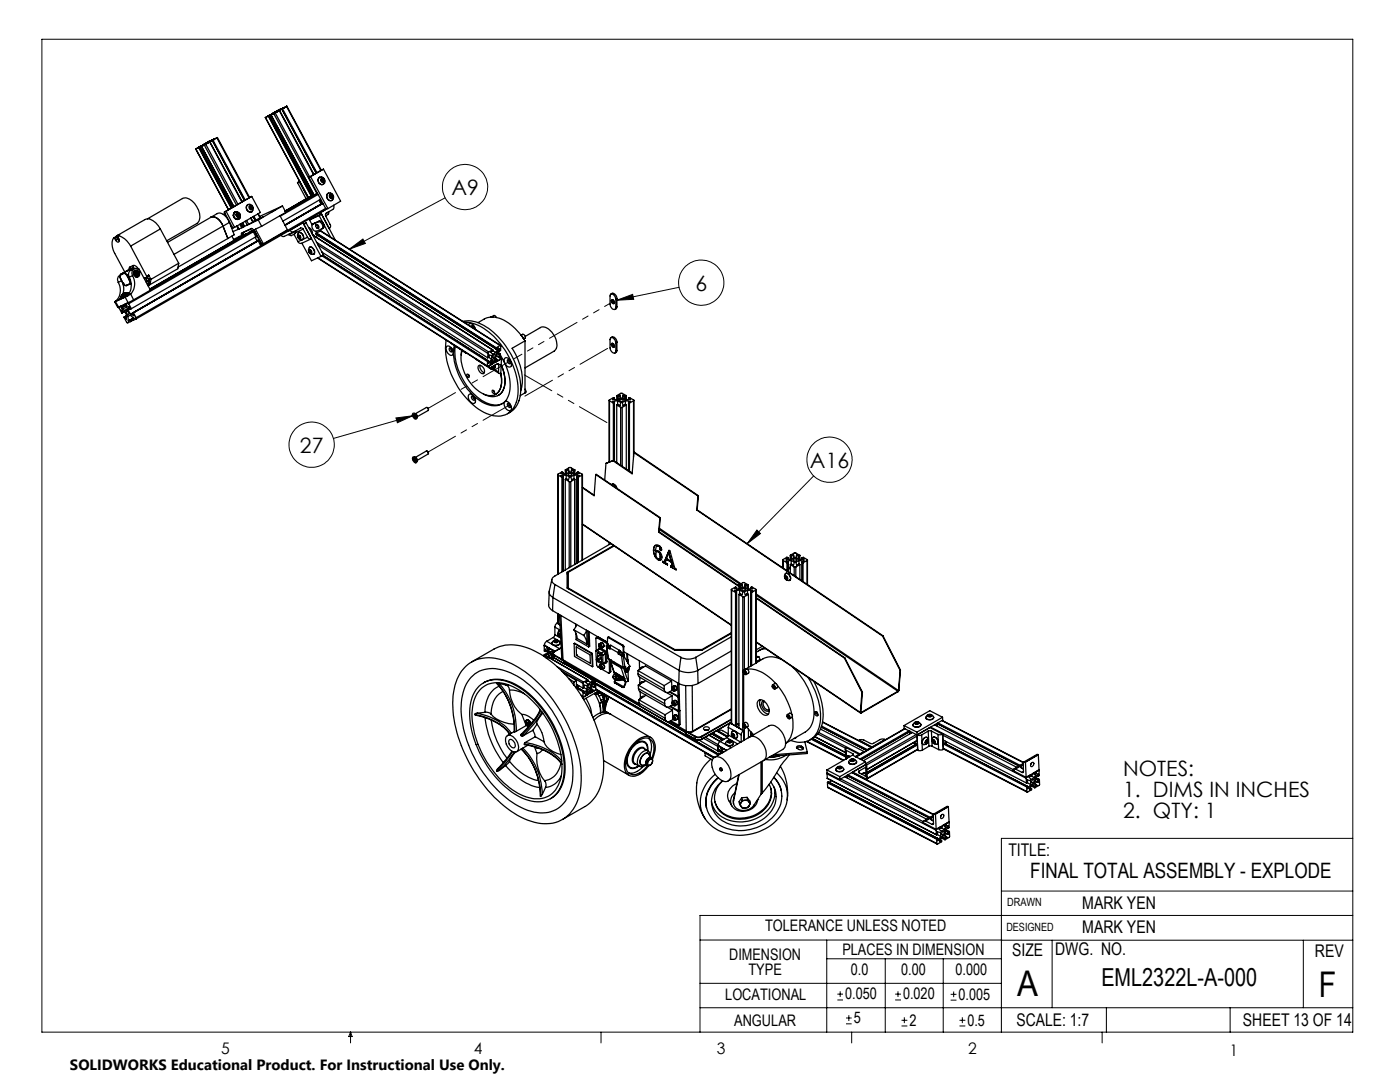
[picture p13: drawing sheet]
<svg xmlns="http://www.w3.org/2000/svg" width="279mm" height="216mm" viewBox="0 0 279 216" stroke-linecap="round" stroke-linejoin="round" font-family="sans-serif">
<defs><g id="words">
<g font-size="7.1">
<text x="203" y="198.7">A</text>
<text x="263.2" y="198.9">F</text>
</g>
<text font-size="4.9" x="219.8" y="196.7">EML2322L-A-000</text>
<g font-size="4.2">
<text x="90.1" y="38.9">A9</text>
<text x="138.8" y="58">6</text>
<text x="59.9" y="90.3">27</text>
<text x="161.7" y="93.3">A16</text>
<text x="224.2" y="154.8">NOTES:</text>
<text x="224.2" y="158.9">1. DIMS IN INCHES</text>
<text x="224.2" y="163.1">2. QTY: 1</text>
<text x="205.6" y="175.1">FINAL TOTAL ASSEMBLY - EXPLODE</text>
</g>
<g font-size="3.5">
<text x="201.2" y="170.7">TITLE:</text>
<text x="216" y="181.4">MARK YEN</text>
<text x="202" y="190.7">SIZE</text>
<text x="210.6" y="190.6">DWG. NO.</text>
<text x="216" y="186.2">MARK YEN</text>
<text x="262.4" y="190.9">REV</text>
<text x="202.9" y="204.6">SCALE: 1:7</text>
<text x="248.1" y="204.6">SHEET 13 OF 14</text>
</g>
<g font-size="3.2">
<text x="152.7" y="185.7">TOLERANCE UNLESS NOTED</text>
<text x="145.5" y="191.5">DIMENSION</text>
<text x="168.1" y="190.5">PLACES IN DIMENSION</text>
<text x="149.4" y="194.6">TYPE</text>
<text x="169.8" y="194.6">0.0</text>
<text x="179.8" y="194.6">0.00</text>
<text x="190.7" y="194.6">0.000</text>
<text x="144.7" y="199.6">LOCATIONAL</text>
<text x="168.7" y="199.4">0.050</text>
<text x="180.2" y="199.4">0.020</text>
<text x="191.3" y="199.5">0.005</text>
<text x="146.5" y="204.6">ANGULAR</text>
<text x="170.4" y="204.2">5</text>
<text x="181.5" y="204.6">2</text>
<text x="193.1" y="204.6">0.5</text>
<text x="44.2" y="210.4">5</text>
<text x="94.6" y="210.3">4</text>
<text x="143.1" y="210.4">3</text>
<text x="193.2" y="210.3">2</text>
<text x="245.4" y="210.6">1</text>
</g>
<text font-size="3" x="14" y="213.5">SOLIDWORKS Educational Product. For Instructional Use Only.</text>
<g font-size="2.3">
<text x="200.8" y="185.7">DESIGNED</text>
<text x="201" y="180.9">DRAWN</text>
</g>
</g></defs>
<g fill="none" stroke="#000" stroke-width=".2">
<path d="M8.4 7.8h261.6v198.2h-261.6zM88.8 39.5l-19.1 10.2M69.7 49.7l2.7-2 .5 .9zM123.1 59.9l3.2-1.2 .2 1zM135.5 57.3l-12.4 2.6M79 83.4l3.3-.4-3 1.3zM82.3 83l-15.8 4.5M162.4 95l-13.3 13.5M151.1 105.8l.7 .7-2.7 2zM199.8 177.8h70.2M270 167.3h-70.2v38.7M139.7 187.6h60.2"/>
<path d="M139.7 196.2h60.1M165 187.6v18.4M165 191.3h34.8M167.1 199.5h1.1M167.1 198.4h1.1M167.7 197.8v1.1M176.7 191.3v14.7M178.6 199.5h1.2M178.6 198.4h1.2M179.2 197.8v1.1M188.2 191.3v14.7M189.7 199.6h1.2"/>
<path d="M189.7 198.4h1.2M190.3 197.8v1.2M199.8 187.6h70.2M210 187.6v13.5M260.1 187.6v13.5M270 182.7h-130.3v23.3M70 206v2.1M70 206l.3 .8h-.7zM119.9 206v2.1M139.7 201.1h130.3M168.8 204.3h1.2M168.8 203.1h1.2"/>
<path d="M169.4 202.6v1.1M170 206v2.1M179.9 204.7h1.2M179.9 203.6h1.2M180.5 203v1.2M191.5 204.7h1.2M191.5 203.6h1.2M192.1 203v1.2M220 206v2.1M220.8 201.1v4.9M245.5 201.1v4.9"/>
<circle cx="92.8" cy="37.3" r="4.5"/>
<circle cx="140" cy="56.4" r="4.5"/>
<circle cx="62.2" cy="88.7" r="4.5"/>
<circle cx="165.5" cy="91.7" r="4.5"/>
</g>
<path d="M69.7 49.7l2.7-2 .5 .9zM123.1 59.9l3.2-1.2 .2 1zM151.1 105.8l.7 .7-2.7 2zM79 83.4l3.3-.4-3 1.3z" fill="#000"/>
<g fill="none" stroke="#000" stroke-width=".25">
<path d="M39.1 29.7l6.5 12.1-6.5-12.1M39.7 29.5l6.5 12M39.7 29.5l-.6 .2M39.7 29.5l6.4 12M39.9 29.3l6.5 12.1M40.1 29.2l-1 .5M40.1 29.2h.1M40.1 29.1v.1M40.2 29.2h.1M40.2 29.2l6.5 12M40.5 29l.5-.2-.8 .4M40.5 29l-.9 .5 .3-.2"/>
<path d="M40.5 29h.1M40.6 28.9h.1M40.7 28.8l-.1 .1M40.7 28.8h.1M40.8 29l-.6 .2M40.8 29l6.4 11.9M40.8 28.8h-.1M40.8 28.8h.1M41 28.7l.6-.3zM41.1 28.8l-.3 .2M41.1 28.8l6.4 11.9M41.2 28.6l-1.5 .8 .4-.2"/>
<path d="M41.7 28.2l.1 .1M41.8 28.3l-1 .5M41.8 28.3l6.5 12 .2-.1M41.8 28.3l-.7 .5M41.9 28.3l-.7 .3M41.9 28.3l6.4 11.9M42 28.1l-.3 .1M42 28.1l.1 .1M42.1 28.1h-.1M42.1 28.1h.1M42.3 28l-1.7 .9M42.3 28l-.2 .1"/>
<path d="M42.3 28h.1M42.4 28h.1M42.4 28l6.4 12M42.4 28l.4-.2-.9 .5M42.5 28h-.1M42.5 28l6.4 11.9M42.5 27.9h.1M42.6 27.8h.1M42.5 27.8l.3-.1-1.3 .7 .2-.2M42.5 27.8l.1 .1M43.3 27.5l.1-.1-.8 .4M43.3 27.5l-.8 .5"/>
<path d="M43.3 27.5l6.4 12M43.4 27.4l6.4 12M50.2 39.2l1.8 3.2-5.2 3M50.2 39.2l-5.1 3M50.2 39.2l-5.4 3.1M53 23.5l8.6 15.9M53.6 23.2l-.6 .3M53.6 23.2l8.5 16M53.6 23.1v.1M53.6 23.1l8.6 16M53.8 23.1h.1M53.8 23.1l8.5 16"/>
<path d="M53.8 23.1h-.2M53.9 22.9l-.9 .6M53.9 22.9h.1M54 22.9h.1M54.1 22.9l8.6 16M54.4 22.7l.5-.2-.8 .4M54.4 22.7l-.9 .5 .3-.1M54.4 22.7v.1M54.5 22.6h.1M54.6 22.5l-.1 .1M54.6 22.5h.1M54.6 22.7l8.7 15.9"/>
<path d="M54.6 22.7l-.5 .2M54.7 22.5h-.1M54.7 22.5l.4-.2-1.5 .8 .3-.2M54.7 22.5h.1M54.8 22.5l.6-.3zM54.9 22.5l-.3 .2M54.9 22.5l6.9 12.8M55.6 22h.1M55.7 22.1l-.8 .4M55.7 22.1l6.9 12.8M55.8 22l-.7 .4 .6-.3M55.8 22l6.9 12.8"/>
<path d="M55.9 21.8l-.3 .2M55.9 21.8v.1M56 21.8h-.1M56 21.8h.1M56.1 21.7l-1.6 .9M56.1 21.7l-.1 .1M56.1 21.7l.1 .1M56.2 21.8l6.9 12.7-6.8-12.7M56.3 21.7h.1M56.4 21.7l-.1 .1M56.4 21.7l6.9 12.8M56.4 21.6h.1"/>
<path d="M56.4 21.6l.3-.2-1.4 .8 .3-.2M56.6 21.5l-.2 .1M56.6 21.5l-.3 .2M56.6 21.5l-.8 .5M57.2 21.2l-.6 .3M57.2 21.2l-.8 .5M57.2 21.2l6.8 12.8M57.3 21.2l6.8 12.8M59.4 36.4l1.7 3.3M59.7 36.3l1.8 3.2M59.8 36.2l-.4 .2M61.6 39.4l-4.7 2.7"/>
<path d="M61.6 35.4l3.5 6.4M62 35.2l-.4 .2M62 35.2l3.4 6.4M62.1 39.2l-.5 .2M62.2 39.1l-.1 .1M62.3 39.1h-.1M62.7 38.9h.1M62.7 38.9l-5.8 3.3M62.7 38.8l-.4 .2M62.7 38.9l-5.7 3.3M62.8 34.7l-.2 .1M62.9 34.7l-.2 .1"/>
<path d="M63.3 38.6l-.6 .3M63.3 38.6l-6.3 3.7M63.4 38.6h-.1M63.5 38.8l-7.6 4.3M63.7 35.5a.74 .74 0 0 1 1.1 .3 .74 .74 0 0 1-.6 1 .84 .84 0 0 1-.5-1.3zM63.7 39.9l.2 .5 .3 .3M63.9 35.3a.8 .8 0 0 0-.4 1 .8 .8 0 0 0 1 .5M63.9 39.8l.1 .5 .4 .3M64 39.8l-7.6 4.3M64.2 35.8h.1M64.3 35.8l.2 .3M64.5 36.1l-.1 .1"/>
<path d="M64.5 35.7l-.2 .1M64.5 35.7h-.3l-.1 .2 .2 .3 .3 .1 .1-.3M64.5 35.7l.2 .3M64.6 33.8l3.4 6.3-2.6 1.5M64.6 33.8l-2.6 1.4M64.6 33.8l-3 1.6M64.7 36l-.2 .1M65.4 38.7a.76 .76 0 0 1 1.1 .3 .76 .76 0 0 1-.6 1 .91 .91 0 0 1-.5-1.3zM65.5 38.6a.78 .78 0 0 0 0 1.3M65.5 39.9l.4 .1h.3M65.9 39h.2M66.1 39l.1 .3"/>
<path d="M66.2 38.9h-.3l-.1 .2 .2 .3h.3l.1-.2M66.2 38.9l.2 .3M66.2 38.9l-.1 .1M66.2 39.3l-.1 .1M66.4 39.2l-.2 .1M22.8 47.4a2.86 2.86 0 0 0 .1 3.2l2 3.7M22.8 47.4l.1 .2M22.9 47.6l.2 .3M23.1 47.2l.1 .1M23.1 47.2l-.3 .2M23.2 47.3l.3 .4M23.2 47.3l-.3 .3"/>
<path d="M23.5 47.7l.3 .3M23.5 47.7l-.4 .2M23.5 47.1a3.4 3.4 0 0 1 2.6 2M23.5 47.1l.4-.2-.4 .1-.4 .2M23.5 47.1l.3 .7a.34 .34 0 0 1-.2 .5 .34 .34 0 0 1-.4-.2l-.1-.2M23.5 47.3v.3l.3 .3M23.6 56.3a2.92 2.92 0 0 1-.7 3.9M24 54.9a1.03 1.03 0 0 0-.4 1.4M24.1 59.2v.1M24.1 55.6h.1M24.1 59.3v.2M24.1 55.6l.5 1"/>
<path d="M24.1 54.8l-.2 .2 .2 .6M24.1 54.9l-.1 .1 .1 .6M24.1 54.8v.1M24.1 59.4l-.3 .3M24.1 59.5h.1M24.2 59.5l-.4 .2M24.3 56l-.7 .3M24.4 56.2a3.3 3.3 0 0 1 .1 2.5M24.4 58.7l-.3 .5M24.4 58.7v.1h.1M24.4 58.7h.1M24.4 58.7l.1 .1"/>
<path d="M24.5 58.7h-.1M24.5 58.7h.1M24.5 58.7v.1M24.6 56.6l.4 .4h.3M24.6 58.7h.1M24.6 58.7h-.1M24.6 56.6l.3 .3h.3M24.6 56.6h.1M24.6 58.7l-.1 .1M24.6 58.6v.1M24.6 58.6h.1M24.7 54.6h.2l.4 .4"/>
<path d="M24.7 54.6l-.6 .3M24.7 58.6l-.1 .1M24.7 58.6h.1M24.7 54.5v.1M24.7 54.5a.69 .69 0 0 1 .7 .5M24.7 54.5l-.6 .3M24.8 58.6h-.1M24.8 58.6h.1M24.9 58.5h.1M24.9 58.5l-.2 .1M24.9 58.5v.1M24.9 58.5h.2l-.3 .1"/>
<path d="M25 59.3l.6 1.1M25 59.3l-2 .9M25.2 56.9l.1 .1M25.3 55l.5 1M25.4 55h-.1M25.4 55l.5 .9M25.4 58.9l-1.1 .6M25.5 58.4l.1 .1M25.5 58.4l-.6 .1M25.5 58.4l-1.4 .8M25.6 58.9l-.6 .4M25.6 58.5l-1.5 .8"/>
<path d="M25.6 58.5l.1 .1-.2 .1-1.4 .8M25.6 58.9l-2.7 1.3M25.6 54.8l-.2 .2M25.8 55.3a3.1 3.1 0 0 1-.5 3.7l-.4 .2M25.8 56.7h.1M25.8 56.7l-.6 .2M25.8 56l.1 .5-.1 .2M25.9 56.7l-.6 .3M25.9 56.7h.1M25.9 53.7l-1.8 1.1M25.9 55.9l-.1 .1M25.9 55.9l.1 .6-.1 .2"/>
<path d="M26 53.3l-.1 .4M26 53.3l-.3 .5M26 55.8l-.1 .1M26.1 58.7l-.5 .2M26.1 49.1l3.2 6M26.1 58.7l.6 1.1M26.2 56.6l-.3 .1M26.5 55a3.1 3.1 0 0 1-.4 3.7M26.5 55a.9 .9 0 0 1 .3-1.4 .9 .9 0 0 1 1.2 .6l2 3.7-3.3 1.9M26.5 53.4l.4 .2M26.5 53.4l-1.8 1.1M26.5 53.4l-.6 .3"/>
<path d="M26.5 55l-.7 .3M26.5 53a1.06 1.06 0 0 1 1.1 .7M26.5 53l.1 .3-.1 .1M26.5 53l-.5 .3M26.7 59.8l-1.1 .6M26.7 54.1a.68 .68 0 0 1 1.1 .2 .68 .68 0 0 1-.6 1 .85 .85 0 0 1-.5-1.2zM26.8 53.6l-.7 .3a1.07 1.07 0 0 0-.3 1.4M26.8 54h.3M26.8 54.2a.53 .53 0 0 1 .9 .2 .53 .53 0 0 1-.4 .7l-.5-.4zM27 54.1l-.3 .2M27.1 54.4v.3M27.1 54.7l.2 .2"/>
<path d="M27.1 54.4l.2 .1M27.1 55.3l.5-.2-.2 .2M27.3 54.3l.3 .1M27.3 54.3l-.2 .1M27.3 54.9h.1M27.3 54.5v.4M27.6 54.8l-.3 .1M27.6 54.4v.4M27.6 54.4l-.3 .1M27.6 53.7h.1M29.2 55.4v.4l.3 .4M29.2 55.5a.34 .34 0 0 1 .5 .2 .34 .34 0 0 1-.1 .4l-.3-.2z"/>
<path d="M29.3 55.3l-.5 .3M29.3 55.1v.2M29.4 55.5a.39 .39 0 0 1 .3 .2 .39 .39 0 0 1 0 .4M29.4 55.5h-.1M29.4 56.7l.1 .1M29.4 43.7l7-4.1a2.26 2.26 0 0 1 2.7 1.3 2.96 2.96 0 0 1 .3 3.6l-6.1 3.5M29.5 56.2l.3 .4M29.5 56.2l-.3 .1M29.5 56.8l.1 .2M29.7 54.9v.2l-.4 .2M29.7 54.9l.4 .8M29.7 54.9l-.4 .2"/>
<path d="M29.8 56.6l.2 .2M29.8 56.6l-.3 .2M30 56.8l-.4 .2M30.1 55.7l-.1 1.1M32 45.7a3.5 3.5 0 0 0-2.5-2l-.6 .1-5.5 3.2M32 45.7l-5.9 3.4M32 45.7l3.7 6.8M35.7 52.5l-.2 1.1-5.9 3.4M35.7 52.5l-5.6 3.2M42 43.4a1.6 1.6 0 0 1 2 .8l.5 .9M42.1 43.4a1.84 1.84 0 0 1 2.1 1.1l.3 .6M42.1 43.4l1.3-.8a1.8 1.8 0 0 1 2.1 1.2l.3 .6"/>
<path d="M42.1 43.4l-8.7 5M44.5 45.1l1 2.5M44.5 45.1l-9.8 5.7M44.8 42.3l1.7 3.2M44.9 42.6l-.3 .2M45.1 42.2l1.7 3.2M45.1 42.2l-.3 .1M45.4 47.6h.1M45.5 47.6l-10 5.7M45.8 44.4l-1.3 .7M45.8 44.4l.9 2.4-1.2 .8M46.2 45.1l-.1 .1"/>
<path d="M46.3 47.1l.3 .7 1.2-.6M46.4 45.4l-.2 .1M46.5 45.5l-.3 .1M46.8 42.4a.74 .74 0 0 1 1.1 .4 .74 .74 0 0 1-.7 .9 .88 .88 0 0 1-.4-1.3zM46.8 45.4l-.3 .1M46.9 42.3a.81 .81 0 0 0-.2 1 .81 .81 0 0 0 .9 .4M46.9 42.3h.1M47.1 42.3a.75 .75 0 0 0-.4 1.1 .75 .75 0 0 0 1.2 .1M47.2 42.7l.1 .3M47.2 45.1l.4 .7M47.3 43l.2 .2M47.3 45.1l.4 .6"/>
<path d="M47.3 42.7l.3 .2M47.3 45l.4 .7M47.5 42.6l.2 .2M47.5 42.6l-.3 .1M47.6 42.9v.3M47.6 45.8l-1.1 .4M47.6 43.7h.1M47.6 43.2h-.1M47.7 45.7h.1M47.7 45.7l-.1 .1M47.7 47.2l.1 .2M47.7 42.8l.1 .3"/>
<path d="M47.7 42.8l-.1 .1M47.8 43.1l-.3 .1M47.8 43.1l-.2 .1M47.8 47.2v.1M47.8 47.2l.1 .1M47.9 44.8l.4 .6M47.9 44.7l.4 .7M48.1 44.6l.4 .7M48.2 47v-.5l2-.9 .5 .3 1.5 2.9M48.2 47v.1M48.3 45.4l-.6 .3M48.3 45.4h.1"/>
<path d="M48.4 44.4l.4 .8zM48.5 45.3h.1M48.5 45.3l-.2 .1M48.5 40.1l-.2 .2M48.6 46.8l-.4 .2M48.7 46.8l-18.8 10.9M48.8 45.1l-.3 .2M48.8 45.2l-.4 .1M48.9 44.1l.5 .8M49.2 44l.4 .8M49.2 46.6l-.5 .2M49.2 46.6h.1"/>
<path d="M49.2 46.6l-19.2 11.1M49.4 40.9a.75 .75 0 0 1 1.1 .4 .75 .75 0 0 1-.6 1 .88 .88 0 0 1-.5-1.4zM49.4 44.9l-.6 .3M49.5 40.8a.8 .8 0 0 0-.3 1 .8 .8 0 0 0 1 .5M49.6 44.8l-.2 .1M49.7 46.4h.1M49.7 46.4l-19.7 11.4M49.9 41.2l.2 .2M50 43.5l.4 .8-.8 .5M50.1 43.5l.4 .7M50.1 41.4l.1 .3M50.2 42.3h.1"/>
<path d="M50.2 41.7h-.1M50.2 46.1l-.5 .3M50.2 46.1l-.2-.4-1.6 .7 .3 .4M50.2 46.1l.5-.2-20.7 11.9M50.3 41.3l-.2-.2-.3 .1v.4l.3 .1 .2-.1M50.3 41.3v.3M50.3 41.6l-.1 .1M50.3 41.3l-.2 .1M50.5 44.2h-.1M50.5 43.2l.4 .8M50.7 43.1l.4 .8M50.8 46.1l-25.1 14.5"/>
<path d="M50.9 47.3l.4 .7 .2-.1 .5 1 .2-.1M50.9 44h.1M50.9 44l-.4 .2M51.1 47.2h.1M51.1 43.9l-.2 .1M51.1 47.2l-.5-.9 .2-.1 1.4 2.6M51.1 47.2l-24.9 14.4M51.5 48l-25.5 14.7M51.5 42.7l.4 .8M51.5 48l-25 14.5M51.5 43.9l-1.9 .9M51.5 43.9l.7 1.3"/>
<path d="M51.7 43.7l.8-.4zM51.9 43.5l-.8 .4M52.2 45.2l-1.2 .5 1.6 2.9M52.6 48.6l-.4 .2M54.2 42.3l.8-.5zM55.9 43l1.5 2.9-4.8 2.7M56.4 41.1l-4.9 2.8M56.4 41.1l-4.6 2.1M56.4 41.1l.6 1.3-4.8 2.8M57.6 46.8h.1M57.9 45.9l-.1 .1M57.9 45.9v.1"/>
<path d="M57.9 46l-.4 .1M58.6 46.3l-1.9 .9-.6-.2M58.7 46.7l.8 1.5M58.9 46.1l-1.3 .7M59 46.1a.94 .94 0 0 1-1.4 .7M59.4 46.9a.43 .43 0 0 1 .5 .3 .43 .43 0 0 1-.1 .5l-.4-.4zM59.5 47.2l.1-.2 .3 .4M59.5 47.2l.1 .3M59.5 46.5a.84 .84 0 0 1 .9 .4 .84 .84 0 0 1 0 .9 .84 .84 0 0 1-.9-.4 .84 .84 0 0 1 0-.9zM59.6 46.4a.85 .85 0 0 1 .9 .5 .85 .85 0 0 1-.1 .9M59.7 47.1h.1M59.7 47.1l.2 .2"/>
<path d="M59.7 47.1l-.2 .1M59.9 47.3v.1M59.9 47.3l-.3 .2M59.9 47.4v.2l-.3-.1M60.3 48.5l1.9 3.5 1.9-.8M60.3 44.5l.2-.1 3.6 6.8M60.5 45.7l-.5-.2-1.3 .7a.57 .57 0 0 1-.8-.2M60.5 45.7l.9 1.6M60.5 45.7l-1.5 .7M60.6 44.8l.5-.3 3.5 6.4-.5 .3M61.4 47.3a.63 .63 0 0 0 .8 .4M61.4 47.3l-1.9 .9"/>
<path d="M61.6 45.4a1.14 1.14 0 0 1 .7 1.3M61.7 49.8a.48 .48 0 0 1 .4 .3 .48 .48 0 0 1 0 .5 .61 .61 0 0 1-.4-.8zM61.7 50.1l.1-.2 .3 .2-.1 .4-.2-.2M61.7 50.1l.1 .2M61.7 49.4a.85 .85 0 0 1 1 1.1 .69 .69 0 0 1-.7 .2 .69 .69 0 0 1-.4-.7zM61.8 43.9l.5 1M61.8 49.4a.86 .86 0 0 1 .8 .4 .86 .86 0 0 1 0 .9M61.9 50l-.2 .1M61.9 50l.1 .2M62 50.2l.1 .1M62 50.2l-.2 .1M62.1 47.7l-1.9 .8a.6 .6 0 0 1-.7-.3"/>
<path d="M62.2 43.5l.1 .1M62.2 47.6v.1M62.3 43.6l-.5 .3M62.4 44.7a.94 .94 0 0 0 .8 1.4l1-.5M62.4 46.9h.1M62.4 46.9l35.9 22.9M62.7 44.6h.1M62.7 44.6l-.3 .1M63 46.1l.2 .4M63 45v-.1a.42 .42 0 0 1 .6 .1 .42 .42 0 0 1-.1 .6l-.2-.1M63 45a.32 .32 0 0 1 .5 .1 .32 .32 0 0 1-.2 .4l-.2-.2zM63.1 46.7h.1"/>
<path d="M63.1 46.7l35.9 22.9M63.1 46.6l35.9 22.9M63.1 46.6v.1M63.1 44.8l-.1 .2M63.1 48.3l34.4 21.9M63.2 46.5l-.1 .1M63.2 46.5l35.8 22.9M63.4 45.5l.2 .1M63.4 51.5l34.2 21.9M63.4 46.9l-.3 .4M63.4 51.4l33.9 21.6M63.5 48.9l33.9 21.6"/>
<path d="M63.5 44.2a.92 .92 0 0 1 .7 1.4M63.5 44.2l-1.1 .5M63.7 43l.5-.3-1.9 .9M63.7 43l2.3 4.3M63.7 43l-1.9 .9M63.7 44.1a.95 .95 0 0 1 .8 1.4l-.2 .1M63.7 44.1l-.2 .1M63.7 44.1l-1 .5M63.9 46.1l36 22.8M63.9 46.1l35.9 22.8M63.9 46.1l-.7 .4M64 42.4l2.9 5.5"/>
<path d="M64 42.4l-.1 .1M64.1 40.7l-7.2 4.2M64.2 50.3l33.1 21.1M64.2 51l33.1 21.1M64.4 40.6l-7.5 4.3M64.4 50.9l33.1 21.1M65 41.6l-37.8 21.8M65.1 41.8l-37.9 21.8M65.1 41.8l-1.1 .6M65.1 42.5l-.2 .5 1 1.8a.55 .55 0 0 1-.2 .8M65.4 41.6l-.3 .2M65.6 42.3l-.5 .3"/>
<path d="M65.6 42.2l-.1 .5-.5 .4M65.7 45.6h.1M66.6 41a.63 .63 0 0 1-.2 .8l-1.3 .7M121.9 58.7a.8 .8 0 0 1 1.2 .7v.2M122.1 59.9a.43 .43 0 0 1 .4 .2 .43 .43 0 0 1-.1 .5l-.2-.1-.2-.4zM122.2 59.8l.1 .4 .3 .3M122.9 59.7a1.1 1.1 0 0 0-1-1l-.2 .4v1.6a.8 .8 0 0 0 1.1 .9l.1-.3M122.9 59.7v1.6M123.1 59.6l-.2 .1M123.1 59.6v1.6M22.9 60.2l.6 1.1h.2M22.9 60.2h.1"/>
<path d="M23 60.2l.7 1.1M23.8 61.2h.1M23.8 61.2l-.1 .3 .6 1 .1-.1M24.4 62.3v.1M24.4 62.3l-.2-.4 .7 .3 .4 .8-.1 .7-.3-.4M24.5 61.2h.1M24.5 61.2l-.1-.2-.6 .2M24.5 61.2l-.3 .2 .2 .1M24.5 61.6l.4 .4M24.7 63.3l.7 1.1 .6-.2M24.8 62.2l-.4 .1M24.8 62.2l-.4 .2"/>
<path d="M24.9 63.2v.1M24.9 63.2l-.2 .1M24.9 60.9l-.4 .3M25 61l.3-.1 .1 .9-.5 .2M25 61l-.5 .2M25.1 61l-.7 .3M25.2 62.2a.32 .32 0 0 1 .4 .1 .32 .32 0 0 1-.1 .5l-.2-.3zM25.3 63l-.6 .3M25.3 61.2l-.8 .5-.2-.4M25.3 63l-.4 .3M25.3 63l-.4 .2M25.4 61.7l-.5 .3"/>
<path d="M25.6 60.4l-1.9 .9M25.6 61.9l.4 .8M25.7 60.6l-.3-.1-.6 .2 .2 .3M25.7 60.6l.5 1M25.9 63.9h.1M25.9 63.9l-.3 .1M26 63.9l.1 .2M26 61.6l-.4 .3M26.1 64.1l-.1 .1M26.2 61.6l-.2 .1-.2-.5-.2 .7M26.4 63.6l-.4 .3M26.5 63.6v.3"/>
<path d="M26.5 63.6l.2-.1-.7-.6-.5 .2 .1 .9M26.5 62.5l.2 .5-.7-.3M26.5 62.5l.1-.1 .6 1M26.5 63.9l-.5 .3M26.5 63.9l-.4 .2M26.6 63.4l-1 .6M26.7 63.5l-.8 .4M27.2 63.4v.2M27.2 63.6l-.7 .3M89.2 69.1a1.21 1.21 0 0 1 1.1 1.8 1.23 1.23 0 0 1-1.1-1.8zM89.7 69.4a.45 .45 0 0 1 .5 .3 .45 .45 0 0 1-.1 .5 .54 .54 0 0 1-.4-.8zM89.9 69.4l.1 .3 .3 .4"/>
<path d="M89.9 68.4l2.7 1.8M90.7 68.9a11.4 11.4 0 0 0 3.4 9.7 6 6 0 0 0 5.5 2.2 3.8 3.8 0 0 0 2.2-4.1 11.9 11.9 0 0 0-1.9-5.8M90.9 69.1a12.1 12.1 0 0 0 4.8 10.5 4.5 4.5 0 0 0 4.6 .9M92.1 69.9l-.1 1M92.3 70a7.8 7.8 0 0 0 2.2 7.2 4.5 4.5 0 0 0 4 1.7 2.84 2.84 0 0 0 1.6-3.3l-.2-1.1M92.4 64.1a6.6 6.6 0 0 1 5.6 1.8 15.9 15.9 0 0 1 5.9 12.5 4.7 4.7 0 0 1-2.6 4.1M92.5 70.1l.2 .1M92.6 70.2l.5 .3M92.6 64.3a9.1 9.1 0 0 1 6.8 3.8 14.8 14.8 0 0 1 3.9 11.1 4 4 0 0 1-5.7 3.5 14.4 14.4 0 0 1-7.6-8.1 12.7 12.7 0 0 1-1-6.7M92.7 70.2l.4 .2M93.2 74.7a.32 .32 0 0 1 .4 .2 .32 .32 0 0 1-.1 .4l-.2-.1zM93.5 64.8a.56 .56 0 0 1 .6-.3 .56 .56 0 0 1 .4 .5l.4 .8"/>
<path d="M93.5 74.8l.1 .1M93.7 78.7a1.23 1.23 0 0 1 1 1.8 1.18 1.18 0 0 1-1-1.8zM94.1 65.2v-.1a.42 .42 0 0 1 .5 0 .42 .42 0 0 1 .1 .5M94.1 79.1a.46 .46 0 0 1 .6 .2 .46 .46 0 0 1-.1 .6 .63 .63 0 0 1-.5-.8zM94.4 79l.1 .4 .2 .3M94.4 64.9v.3l.3 .4M95 71.6l.1 .2M95.5 73a1 1 0 0 1 1 .4 1 1 0 0 1 0 1.1 1.17 1.17 0 0 1-1-1.5zM95.8 72.9a1.37 1.37 0 0 0 .9 1.5M97.3 72.1v.9M97.3 71.4l.3-.2v-.4l.5 .1v.8M97.4 70.5l-.1 .9"/>
<path d="M97.5 72l-.2 .1M97.5 73.1h.1M97.5 70.2l-.1 .3M97.5 71.3l.6 .4M97.7 73.4l.3 .3 .5-.1M97.7 73.4l.4 .3 .4-.3M98 63.3l-1.1 .2-1.5 .9M98 63.3h.4M98 72.4l.2 .1M98.1 63.2l.5-.3 .5 .5M98.1 73.2l.4 .2M98.1 71.7l-.6 .8v-.5"/>
<path d="M98.2 72.5h.1M98.2 77.9a.33 .33 0 0 1 .4 .2 .33 .33 0 0 1-.1 .4l-.3-.2zM98.2 72.5v.2l-.8 .4-.1-.1M98.2 73.2l.4 .2M98.3 69.8h.1M98.3 69.8l-.8 .4M98.3 73.1l.2 .1M98.3 73.7l1.3 .8M98.3 70l.7 .3M98.4 63.3a8.4 8.4 0 0 1 5.7 3.7M98.4 69.8l-.1 .3-.4 .2 .4 .4 .7-.4M98.4 70.9l.3-.2a.34 .34 0 0 1 .1 .5 .34 .34 0 0 1-.4 .1z"/>
<path d="M98.5 73.6l-.1 .1M98.5 73.2h.1M98.5 73.4h.1M98.5 73v.2M98.5 73.6l1 .6M98.6 78l.1 .2M98.6 73v.2M98.6 73.4h.1M98.6 73.2v.2M98.6 73.2h.1M98.6 73.4l-.1 .2M98.6 73.6l-.2 .1"/>
<path d="M98.7 72.1l.2 .2M98.7 72.9l.1 .4-.2 .3M98.7 72l.2 .1M98.8 72.9v.4l-.2 .3M98.8 71.9l.1 .1M98.8 71.6l-.1 .5-.7 .3M98.9 72.1v.2M98.9 72v.1M98.9 78.7h.1M99 69.5v.1l.4-.2-.4 .9M99 69.4v.1M99.1 70.9l.5 .4"/>
<path d="M99.1 70.4v.7l.5 .2M99.1 70.5l.6 .3M99.1 70.4l.6 .4M99.2 70.2l.7 .5M99.3 71.8l-.6-.3a.51 .51 0 0 1-.6 .6M99.3 71.8l-.4 .2M99.3 71.8l-.4-.4-.7 .4-.4 .9 .4-.2M99.3 72.6l.3 .2M99.3 70.1l.3 .4M99.5 74.2a.25 .25 0 0 0 .1 .3 .25 .25 0 0 0 .3 0M99.5 69.9l.2 .1M99.6 72.8a.18 .18 0 0 0-.1-.2 .18 .18 0 0 0-.3 0l-1.3 .7a.25 .25 0 0 1-.3 .1 .25 .25 0 0 1-.1-.3"/>
<path d="M99.6 72.8l-.1 1.4M99.7 70.8l-.1 .5M99.7 70.8h.1M99.7 70v-.4l-.6 .8M99.8 68.9l.1 .1v.9l-.2 .1M99.8 68.9l-.8 .5M99.8 71.4l.3 .2M99.9 70.7l-.1 1.1-.9 .5M99.9 70.7l-.2 .1M99.9 74.5a3.8 3.8 0 0 1-.9 4.2M100 72.8a5.8 5.8 0 0 1 .1 5.6 2.68 2.68 0 0 1-3.6 .2M100 72.7a5.8 5.8 0 0 1 .1 5.7l-.6 .5"/>
<path d="M100.1 71.6l-2.6 1.5M100.1 71.6l-.2 2.9M100.7 71.5a.95 .95 0 0 1 1.3 .9 .54 .54 0 0 1-.1 .8 .54 .54 0 0 1-.8-.2 1.29 1.29 0 0 1-.4-1.5zM101.4 71.8a.47 .47 0 0 1 .4 .3 .47 .47 0 0 1-.1 .5 .56 .56 0 0 1-.3-.8zM101.5 71.8l.1 .4 .3 .2M104 66.9l.3-.2a.5 .5 0 0 1 .5 .4 .5 .5 0 0 1-.3 .6M104.1 67l.3 .4M104.4 67.4l.4 .6M104.8 68l-2.6 1.5a10.3 10.3 0 0 1 1.7 8.5M104.8 77.6a.42 .42 0 0 1 0 .8M104.8 78.4l-1 .6M104.8 68v10.4"/>
<path d="M104.8 67.1l3-1.7a1.97 1.97 0 0 1 2.4 .9 3.1 3.1 0 0 1 .6 3.5l-6 3.6M121.6 79.9v12.3M121.6 80l.8 .4M121.6 80v12.2M121.9 67.4a.83 .83 0 0 1 .9 0 .83 .83 0 0 1 .3 .9M122.1 68.6a.43 .43 0 0 1 .4 .2 .43 .43 0 0 1-.1 .5l-.3-.2zM122.2 68.5l.1 .4 .3 .3M122.6 79.5l-.2-.2-.8 .5v.2M122.6 79.5l-.4 .2 1.1 .1M122.6 79.5v.2M122.9 68.4a.81 .81 0 0 0-1.1-.9l-.1 1.9a1.02 1.02 0 0 0 1 1l.2-.3M122.9 68.4v1.7"/>
<path d="M123.1 79l.2 .1M123.1 79v.8M123.1 61.2l-.1 .4-.3 .1M123.1 69.9l-.1 .4-.3 .1M123.1 61.2l-.2 .1M123.1 68.3v1.6M123.1 68.3l-.2 .1M123.1 69.9l-.2 .2M123.3 79.1h.1M123.3 80l.6 .3-.2 .6-.4-.2M123.3 80l-1.1 .1 .4 .2M123.3 79.1v.7"/>
<path d="M123.3 80v.7M123.7 78.8l.2 .6-.6 .4M123.7 78.8l-.4 .3M123.7 78.8v.8M123.8 79.7l.6 .1a.34 .34 0 0 1-.4 .3 .34 .34 0 0 1-.3-.3zM124.4 78.8l.3 .3M124.4 78.8l-.2 .6 .6 .4M124.4 78.8v.8M124.7 79.1h.1M124.7 79.1v.7M124.8 80l1 .1-.4 .2M124.8 80l-.6 .3 .2 .6 .4-.2"/>
<path d="M124.8 79.1v.7M124.8 80v.7M125 78.9l-1.1-.4-.8 .5M125 78.9l-.2 .2M125 79v.8M125.4 79.5l.3-.2 .8 .5-.1 .2M125.4 79.5v.2M125.4 79.5l.4 .2-1 .1M126.4 80l-.8 .4M126.4 80v11.2M126.5 79.9v10.4M82.4 91.2a.66 .66 0 0 1 .7 .4 .66 .66 0 0 1-.1 .8 .92 .92 0 0 1-.6-1.2z"/>
<path d="M82.4 82.5a.66 .66 0 0 1 .7 .3 .66 .66 0 0 1-.1 .8 .92 .92 0 0 1-.6-1.1zM82.5 82.9l.2 .2M82.5 91.7v.1M82.5 82.8v.1M82.5 91.8l.2 .1M82.5 91.8h.1M82.5 82.9h.3M82.5 82.9h.1M82.6 91.7l-.1 .1M82.6 91.3l.1 .1M82.7 91.5l-.1-.2 .4 .4v.1M82.7 91.5v.1"/>
<path d="M82.7 91.6l-.1 .1M82.7 91.6l.1-.1-.2 .2M82.7 82.9l-.2-.1v.1M82.7 83.1v.1M82.7 91.2l.5 .3v.6M82.7 82.5a.64 .64 0 0 1 .5 .9M82.7 83.2l.1 .2M82.7 91.9l.1 .1M82.7 91.4v.1M82.7 82.8v.1M82.8 82.9h.1M82.8 82.9l-.2 .1"/>
<path d="M82.8 91.7h.2M82.8 92v.1M82.8 91.7l-.3 .1M82.8 91.7l-.2 .1M82.8 82.7h-.1v.1M82.8 82.7l.1 .3M82.8 82.7l-.1 .1M82.8 82.8l-.1 .1M82.9 92.1h.1M82.9 92.1h-.1M82.9 83.2l-.1 .2M82.9 83.2h.1"/>
<path d="M82.9 83l.2 .1M82.9 83l-.2 .1M82.9 91.9v.2h-.1M82.9 91.3l2.2-1.3a.45 .45 0 0 1 .3 .6l-2.1 1.3M82.9 83.1l-.2 .2 .1 .1M82.9 82.5l2.2-1.2a.39 .39 0 0 1 .4 .2 .39 .39 0 0 1-.1 .4l-2.1 1.2M82.9 83v.1M82.9 92v.1M82.9 91.9l-.1 .1M82.9 83.1l-.2 .1M83 91.8l-.1 .1M83 91.7v.1"/>
<path d="M83 91.7l-.3 .2M83 83.1l-.1 .1M83.1 83.1v.2l-.2-.1M83.1 83.1l-.2 .1M85.3 90l.2 .5M85.3 81.3l.2 .4M100.7 80.2a.95 .95 0 0 1 1.3 .9 .55 .55 0 0 1-.1 .8 .55 .55 0 0 1-.8-.2 1.29 1.29 0 0 1-.4-1.5zM101.3 80.5a.44 .44 0 0 1 .5 .3 .44 .44 0 0 1-.1 .5l-.4-.4zM101.5 80.5l.1 .4 .3 .2M111.3 94.7v19.9M111.4 94.8l.7 .4M111.4 94.8v19.7"/>
<path d="M112.1 95.2v18.9M112.3 94.3l-.2-.1-.8 .4 .1 .2M112.3 94.3l-.3 .2 1 .1M112.3 95.1l-.2 .1M112.3 94.3v.2M112.3 95.1v18.9M112.4 94.3v.2M112.4 95.1v18.9M112.8 93.8l.9-.5 1 .5M112.8 95.6l.8 .5M112.8 93.8l.2 .1M112.8 93.8v.8"/>
<path d="M112.8 95.6v18.1M113 94.8l.6 .3-.1 .6-.5-.2M113 94.8l-1 .1 .3 .2M113 93.9h.1M113 95.5l-.2 .1M113 93.9v.7M113 94.8v.7M113.1 93.9v.7M113.4 94.6a.33 .33 0 0 1 .4-.1 .33 .33 0 0 1 .2 .4h-.5zM113.5 93.7l.1 .5-.6 .4M113.5 93.7l-.4 .2M113.5 93.7v.6"/>
<path d="M113.6 96.1h.3M113.6 96.1v17.2M113.9 96.1v17M114.1 93.7l-.2 .5 .6 .4M114.1 93.7l.3 .2M114.1 93.7v.6M114.4 93.9h.1M114.4 93.9v.7M114.5 94.8l-.6 .3 .2 .6 .4-.2M114.5 95.5l.2 .1M114.5 94.8l1.1 .1-.4 .2M114.5 93.9v.7"/>
<path d="M114.5 94.8v.7M114.7 95.6v17M114.7 95.6l-.8 .5M114.7 93.8v.8M114.7 93.8l-.2 .1M115.2 94.3l.4 .2-1.1 .1M115.2 94.3l.2-.1 .8 .4v.2M115.2 95.1l.1 .1M115.2 94.3v.2M115.2 95.1v17.3M115.3 95.2h.1M115.3 95.2v17.1"/>
<path d="M115.4 95.2v17M116.2 94.8l-.8 .4M116.2 94.8v17M116.2 94.7v17M116.2 97.2l2.4 1.6M118.9 94.7l-.3 4.2-2.4-1.6M118.9 94.7l12.8 8.7M118.9 94.7l12.9 8.6M120.9 92.5l-.2 3.3M122.1 96.7a.68 .68 0 0 1 .9 .7M122.1 96.6a.86 .86 0 0 1 1 .8M122.3 91.9l-1.4 .6"/>
<path d="M122.4 80.4v11.5M122.4 91.9h-.1M122.4 91.9l3.8 2.5M122.4 91.9l-1.5 .6M122.6 80.3l-.2 .1M122.6 80.3v11.7M123.1 80.8l.8 .5M123.1 80.8v11.5M123.3 80.7l-.2 .1M123.9 81.3h.3M123.9 81.3v11.6M124.2 81.3v11.8"/>
<path d="M124.8 80.7l.2 .1M125 80.8l-.8 .5M125 80.8v12.8M125.4 80.3v13.6M125.4 80.3l.2 .1M125.6 80.4v13.7M126.5 90.3l-.3 4.2-3.9-2.6M126.5 90.3l12.8 8.7M126.5 90.3l.1-.1 12.8 8.7M139.3 99l-.2 2.8M139.4 98.9l-.1 .1M139.4 98.9l-.3 2.8"/>
<path d="M109.6 118.1l-.1 3 .8 .7M110.1 115.6l-.5 2.7 .1 .4 .6 .5M110.3 119.2l25.2 14.6M110.3 119.2v2.6M110.7 116.6l25.2 14.6M110.7 116.6l-.4 2.6M113.4 117.3l21.3 12.3M113.4 114.4l-.2 .1M116.2 104.6l29.7 20.2M116.2 104.6l29.7 20.1M121.6 108.3v.4M121.6 108.3v.3"/>
<path d="M121.9 108.5l-11.2 6.4a.88 .88 0 0 0-.6 .9 .88 .88 0 0 0 .6 .8M122.4 108.9l-9.2 5.3v3.1l21.5 12.5M122.6 108.9l-9.2 5.3v3.3M130.4 109.8a.86 .86 0 0 1 .8-1.1 .8 .8 0 0 1 .7 1.2l-.1-.1M130.4 109.8l.3 1.2 .6 .7M130.4 109.8h.1M130.8 108.8l-.2 .3-.2 .7M130.8 110a1.07 1.07 0 0 1 1.2 .5 1.07 1.07 0 0 1-.2 1.3l-.5-.1M130.8 110h.1M131 110.1a.95 .95 0 0 0 .6 1.4l.2-.4M131 110.1h.4M131.1 109l-.3 1"/>
<path d="M131.1 109h.4M131.3 111.7h.6M131.3 111.7h.1M131.4 110.1l.3 .3 .1 .7M131.4 110.1h.1M131.4 106.2l16.1 10.8M131.5 109l.1 .1M131.5 109h.1M131.6 106.1l-.2 .1M131.6 106.1l15.9 10.8M131.6 105.4l16.3 11.1M131.6 105.7l16.1 10.9"/>
<path d="M131.6 109.1l.1 .2M131.6 109.1h.1M131.7 109.4v.1M131.7 109.5l.1 .3M131.7 109.4h.1M131.7 109.5h.1M131.7 109.3v.1M131.7 109.3h.1M131.7 103.4l-.3 2.8M131.8 103.3l-.1 .1M131.8 103.3l-.2 2.8M131.8 111.1h.1"/>
<path d="M131.8 109.8l.2 .1M131.8 109.8h.1M132.3 112.2h.1M132.7 111.9l-.2 .1h-.2v.2M132.7 111.9l.8-2.1 .2 .1 1 3.4 .2 .4-1.1-.6M132.7 111.9l-.2 .2M132.7 111.9h.1M133 111.6a.6 .6 0 0 0 .2 1v.1l-.9-.5M133 111.6h.1M133 111.6l1 .5M133.5 110.3h.1M133.5 110.3l.4 1.7"/>
<path d="M133.5 110.3l-.5 1.1 .9 .6M133.8 113.1h.1M133.9 112h.1M134 112.1h.1M134 112.1l.2 .8M134.2 112.9v.1M134.2 112.9h.1M134.2 113l-.4-.1v.2M134.2 113v.1M134.2 113h.1M139.1 101.8l37 25.1M139.1 101.7v.1"/>
<path d="M139.1 101.7l37.1 25.2M145.9 117.7v26.7M146 117.8l.8 .4M146 117.8v26.6M146.8 118.2v26.7M147 118.1h.1M147 117.2l-.2-.1-.8 .5v.2M147 117.3h.1M147 118.1l-.2 .1M147 117.2v.3M147 118.1v26.9M147.5 116.7l.8-.5h.2l.8 .5"/>
<path d="M147.5 118.6l.7 .5M147.5 116.7l.1 .1M147.5 116.7v.8M147.5 118.6v26.6M147.6 117.8l.7 .3-.2 .6-.4-.2-.2 .1M147.6 117.8l-1 .1 .4 .2M147.6 117.8v.7M147.6 116.8h.1M147.6 116.8v.8M147.7 116.8v.7M148.1 117.6a.37 .37 0 0 1 .4-.2 .37 .37 0 0 1 .2 .4 .38 .38 0 0 1-.4 .1 .38 .38 0 0 1-.2-.3zM148.1 116.6l.2 .6-.7 .4-1-.1 .4-.2"/>
<path d="M148.1 116.6l-.4 .2M148.1 116.6v.7M148.2 119.1h.4M148.2 119.1v25.4M148.6 119.1v14.5M148.7 116.6l.4 .2M148.7 116.6l-.1 .6 .6 .4M148.7 116.6v.7M149.1 116.8h.1M149.1 116.8v.7M149.2 117.8l-.6 .3 .1 .6 .5-.2M149.2 117.8l1 .1-.4 .2"/>
<path d="M149.2 118.5l.2 .1M149.2 116.8v.8M149.2 117.8v.7M149.3 116.7v.9M149.3 116.7l-.1 .1M149.3 117.4l.2 .1M149.4 118.6l-.8 .5M149.4 118.6v14.6M149.8 117.2v.1M149.8 117.2l.3-.1 .7 .5v.2M149.8 118.1h.1M149.8 117.2v.3"/>
<path d="M149.8 118.1v14.8M149.8 118.1l.2 .1M149.8 117.3l.4 .2-1 .1M150 118.2v14.6M150.8 117.8l-.8 .4M150.8 117.8v14.5M150.9 117.7v14.6M150.9 119.3l17.6 12M150.9 119.2l17.7 12.1M150.9 118.5l28.4 19.3M150.9 118.7l28.3 19.2M156.2 111.7v1.6"/>
<path d="M156.3 111.8l.8 .5M156.3 111.8v1.5M156.6 115a.43 .43 0 0 1 .5 .2 .43 .43 0 0 1-.1 .5l-.3-.2zM156.7 115.1l.1-.1 .2 .1 .1 .4-.1 .1-.2-.2M156.7 115.1l.1 .3M156.7 114.5a.84 .84 0 0 1 .9 .4 .84 .84 0 0 1 0 .9 .84 .84 0 0 1-.9-.4 .84 .84 0 0 1 0-.9zM156.8 114.4a.87 .87 0 0 1 .8 .5 .87 .87 0 0 1 0 .9M156.8 115l-.1 .1M156.9 115.1l.1 .2M157 115.3l.1 .1M157 115.3l-.2 .1M157.1 112.3v1.6"/>
<path d="M157.2 111.3l-.2-.1-.8 .5 .1 .1M157.2 112.2l-.1 .1M157.2 111.3l-.3 .2 1 .2M157.2 111.3v.3M157.2 112.2v1.8M157.2 112.2h.1M157.3 111.3v.3M157.3 112.1v1.9M157.7 113.2l-.4 .1 .4 .3M157.7 110.8v.9M157.7 112.7v1.6M157.7 112.7l.8 .4"/>
<path d="M157.8 110.8l.1 .1M157.8 110.8v.9M157.9 111.8l.6 .4-.1 .6-.5-.2M157.9 110.9h.1M157.9 112.6l-.2 .1M157.9 111.8l-1 .1 .3 .2M157.9 110.9v.8M157.9 111.8v.8M158 110.9v.7M158.3 111.7a.33 .33 0 0 1 .4-.2 .33 .33 0 0 1 .2 .4h-.5zM158.4 110.7l.1 .6-.6 .4M158.4 110.7l-.4 .2"/>
<path d="M158.4 110.7v.7M158.5 113.1h.3M158.5 113.1v1.8M158.8 113.1v2M159 110.7l-.2 .6 .7 .4M159 110.7l.3 .2M159 110.7v.7M159.3 110.9h.2M159.3 110.9v.7M159.5 111.8l-.7 .4 .2 .6 .5-.2M159.5 111.8l1 .1-.4 .2M159.5 112.6l.1 .1"/>
<path d="M159.5 110.9v.8M159.5 111.8v.8M159.6 110.8l-.8-.5h-.3l-.7 .5M159.6 112.7l-.8 .4M159.6 110.8l-.1 .1M159.6 110.8v.9M159.6 112.7v2.9M160.1 111.3l.2-.1 .8 .5v.1M160.1 112.1v.1M160.1 111.3l.4 .2-1 .2M160.1 111.3v.3M160.1 112.1v3.9"/>
<path d="M160.1 112.2l.2 .1M160.3 112.3v3.8M161.1 111.8l-.8 .5M161.1 111.8v4.8M161.1 111.7v5M92.9 133a7.4 7.4 0 0 1 7.8-1.2 24.7 24.7 0 0 1 12.2 12 23.2 23.2 0 0 1 2.9 14.1 7.3 7.3 0 0 1-5.5 6.4 12.1 12.1 0 0 1-9-2.9 28.7 28.7 0 0 1-11-21.1 10.2 10.2 0 0 1 2.6-7.3zM94 135.1a6.4 6.4 0 0 1 7.3-1.1 20.8 20.8 0 0 1 9.8 9.3 20 20 0 0 1 2.9 13.8 6 6 0 0 1-8 4.8 19.2 19.2 0 0 1-10.1-8.5 21.9 21.9 0 0 1-3.8-13.9 7.9 7.9 0 0 1 1.9-4.4zM94.1 132.1l4.5-2.6a8.4 8.4 0 0 1 7.9 .3 27.3 27.3 0 0 1 12.7 15.8 17.5 17.5 0 0 1 .3 12.2 7 7 0 0 1-2.8 3.1l-4.4 2.6M95.6 136.9a5.7 5.7 0 0 1 6.4-.6 19.7 19.7 0 0 1 9.4 10.8 13.8 13.8 0 0 1 .5 10 5.1 5.1 0 0 1-7 2.4 18.6 18.6 0 0 1-9.3-9.5 15 15 0 0 1-1.3-11l.7-1.4zM95.8 137.6a5.4 5.4 0 0 1 6.6-.5 19.6 19.6 0 0 1 9.7 15 7 7 0 0 1-2.2 6.5 6.1 6.1 0 0 1-6.5-.3 19.7 19.7 0 0 1-9.2-16.1 7.2 7.2 0 0 1 1.6-4.6zM96.5 136.2a6.5 6.5 0 0 1 6.8 .6 20.5 20.5 0 0 1 9.4 17.4 6.2 6.2 0 0 1-2.8 5.2M99.1 136.3a13.8 13.8 0 0 1 3.6 9.7"/>
<path d="M99.1 136.3l.5 .1M99.1 136.3a13.7 13.7 0 0 1 3.6 9.7M99.6 136.4l1.3 .3M99.6 136.4a13.7 13.7 0 0 1 3.4 9.5M99.6 136.9a5.1 5.1 0 0 0-2.8 5.2M100.4 138a4.7 4.7 0 0 0-2.4 4.5M100.9 136.7a1 1 0 0 1 .8 1M100.9 136.7h.6M101.7 137.7a6.7 6.7 0 0 0 2.4 4.9M101.7 137.7l1.3 .1 1.7 .6M108.6 128.8h.1M108.6 128.8l2.1 1.2-.4-.3"/>
<path d="M108.6 130.6v.4M108.6 130.6l.2 .1M108.7 128.8v.1M108.8 130.7l.1 .1M108.9 130h-.1M108.9 130v-.5l.6 .9M108.9 130.8v.4M109.1 129.9l-.3 .1M109.1 129.8l-.2 .2M109.1 128l-.3 .3-.2 .5M109.1 128l2.6 1.4M109.4 130.2l-.8 .4"/>
<path d="M109.4 129.9l.4 .4 .6 .1M109.4 129.5a.75 .75 0 0 0 1 .6M109.4 129.6v.3M109.5 130.4v.7l-.6 .1 .6-.3M109.5 130.5l-.6 .3M109.5 130.4l-.7 .3M109.5 130.1l.1 .2M109.5 131.2l7.8 4.4M109.5 131.2l-.3 .2M109.5 131.2h.1M109.6 129.4l-.9-.6-.1 1.1 .2 .1M109.6 129.5l-.4-.1 .2 .5"/>
<path d="M109.6 129.5l.2-.1-.2 .2M109.6 129.4v.1M109.6 130.3l.6 .4 .1-.2M109.6 129.3v.1M109.7 130.2l-.1 .1M109.7 130.7a.39 .39 0 0 1 .4 .2 .39 .39 0 0 1-.1 .4l-.3-.3zM110.1 128.3a.86 .86 0 0 0 .8 .5 .86 .86 0 0 0 .8-.5M110.2 131l.3 .2M110.2 129.7h.1M110.2 130.8v.2M110.2 130.8l.1 .1M110.2 131l.2 .1"/>
<path d="M110.3 128a.8 .8 0 0 1 .9-.3 .8 .8 0 0 1 .5 .7 1.02 1.02 0 0 1-1.6-.1zM110.3 130.8h-.1M110.3 129.7l-.1 .3 .3 .1M110.3 121.8l10.9 6.4-1.8-1.1M110.3 130.8h.1M110.3 130.9l.3 .4M110.3 130.4l.3 .4M110.3 130.4v.5M110.3 130.7v.1M110.4 131.1v.3M110.4 127.2l-1.3 .8M110.4 127.2l1.5 .9"/>
<path d="M110.5 131.2l-.2 .4M110.6 127.8a.49 .49 0 0 1 .8 .3 .43 .43 0 0 1-.5 .2 .43 .43 0 0 1-.3-.5zM110.6 130l-.3 .4M110.6 131.3h.1M110.6 130h.1M110.6 131.3l2 1.1M110.6 130.8l1.9 1.1M110.6 131.3l1.9 1.1M110.6 130.8v.5M110.7 130.7l-.1 .1M110.7 130a.35 .35 0 0 0-.3 .4 .35 .35 0 0 0 .3 .3M110.7 130.7l1.3 .8"/>
<path d="M110.7 125.1l1.1 .7-.3 .1M110.7 126.6l-.3 .6M110.7 126.6l1.2 .7M110.7 125.1v1.5M110.9 127.8l-.3 .1 .1 .2 .3 .1 .3-.2-.1-.2M110.9 127.8h.3M110.9 128.1h-.2M110.9 128.1h.2M110.9 127.8v.3M111.2 127.8v.3M111.2 124.4l-.4 .3-.1 .4M111.2 124.3l.6 .4"/>
<path d="M111.2 124.3v.1M111.2 133l5.3 3.1M111.3 122.4v2M111.4 122.4v2M111.5 126.8v-.3l.4 .2v.3h-.2M111.5 126.8l.2 .2M111.7 122.6l.4 8.8M111.7 126.5v.1M111.7 126.6l.2 .2M111.7 126.6l-.2 .2M111.8 125.8a.73 .73 0 0 0-.5 .8 .73 .73 0 0 0 .6 .6M111.9 126.6l-.4-.3a.43 .43 0 0 0-.2 .5 .43 .43 0 0 0 .5 .3h.1"/>
<path d="M111.9 126.9l-.2 .1M111.9 122.8l.5 8.9M112 129.2l-1.4 .8M112 129.3l-1.3 .7M112 131.5l.3 .2M112.1 131.4l.2 .3M112.1 131.4l-.1 .1M112.1 131.2l-.1 .3M112.2 133.9l4.1 2.4M112.3 131.7h.1M112.3 131.7l.2 .2M112.4 131.7h-.1"/>
<path d="M112.4 131.7l15.1 8.7M112.5 134.3l2.5 1.5M112.5 131.9l15.1 8.8M112.5 131.9h.1M112.5 132.4h.1M112.5 131.9v.5M112.6 132.4l5.4 3.1M112.8 132.3l5.1 3M112.9 132.3l5.1 2.9M112.9 132.2l-.3 .2M113.6 135.5l.9 .6M114.5 125.7l.6 1.1 .1 .6 2 1.2"/>
<path d="M114.5 125.7l2 1.1M114.5 136.1v.6M114.6 128.4l3.5 2.1M114.6 128.4l.1-.1 3.5 2.1M114.6 128.4l.1 2.6 3.5 2M114.9 124.5v.6M114.9 126.3l.1 1.3 2.5 1.5M115 129.1l2.8 1.6v1.7l-2.8-1.6zM115 135.8l-.5 .3M115 135.8v1.6M115 136.6l1.3 .7M115 137.3l1.3 .7"/>
<path d="M115.1 124.6l-.6 1.1M115.2 130.6l-.2 .2M115.3 136.7l-.1 .5 .3-.4M116 138.7l.3 .3M116.1 138.9l.3 .2M116.2 139l.1 .1M116.3 136.3v1M116.3 138v1M116.3 139.1v.2M116.5 126.8l.5 .9 .2 .9M116.5 136.1l-.2 .2M116.5 137.2l.7 .3"/>
<path d="M116.5 137.9l.1 .1M116.5 137.2l.1-.5 .6 .1v.7M116.5 137.9l-1.5-.8 1.6 .8M116.5 137.9l-.2 .1M116.5 137.2l-.2 .1M116.9 139.3a7.4 7.4 0 0 1 1.2 3.4M117.1 125.8l-.6 1M117.1 125.8l.1 2.8M117.1 138.3l.2 .1M117.2 137.5l-.6 .9v-.4M117.3 138.4v.2l-.8 .5-.2-.1M117.3 135.6v.3l-.4 .2 .4 .5 .6-.4"/>
<path d="M117.3 135.6l-.8 .5M117.3 135.8l.6 .4M117.4 125.9l.1 3.2M117.5 136.7l.2-.1a.34 .34 0 0 1 .1 .4 .34 .34 0 0 1-.4 .2zM117.6 126l.1 2.9-.2 .2M117.7 138.1l.2 .1M117.8 137.3a.49 .49 0 0 1-.1 .6 .49 .49 0 0 1-.5 .1M117.8 137.4l.6 .3M117.8 137.9l.1 .1M117.9 137.5a.66 .66 0 0 1-.9 .8M117.9 137.9h.1M117.9 135.3l.1 .2"/>
<path d="M117.9 138v.2M118 137.9l-.1 .1M118 135.2l-.1 .1M118 135.2h.1M118.1 136.8l.6 .4M118.1 136.3l.6 .4M118.1 136.4l.6 .3M118.1 130.5l.1 2.5M118.2 130.4l.1 2.6h-.1M118.2 130.4l-.1 .1M118.3 135.3l-.3 .2M118.3 136l25.2 14.5"/>
<path d="M118.3 135.4l-.4 .8M118.4 137.7l-.4 .2M118.4 137.7l-.5-.4-.6 .4-.4 .9 .4-.2M118.5 135.7l.2 .2M118.6 135.5l-.5 .8v.7l.6 .2M118.7 138.4a6.7 6.7 0 0 1 1.1 3.8M118.7 135.9h.1M118.7 135.6v.3M118.7 136.7v.5M118.7 136.7h.1M118.7 138.3l.1 .2M118.8 138.5l.2 .1"/>
<path d="M118.9 137.5l-.2 .3-.8 .4M118.9 137.5l23.6 13.7M118.9 135.7v.1M118.9 136.6v.9M118.9 135.8l-.2 .1M118.9 136.6l-.2 .1M118.9 136.6l-.7-.5 25.1 14.5M118.9 135.8l17.9 10.4M118.9 137.5l23.7 13.6M119 138.6h.2M119 137.6l-2.7 1.5M119 131.8l.1 .9 .2 .4 .5 .2"/>
<path d="M119.2 127.3h-.3l.1 2.5 .5-.3M119.2 129.8l-.3 .1 .1 1.8 .1 .2 1.1 .6 .1-.1M119.2 138.6l.4 .3M119.2 127.3l2 1.1M119.2 129.8l.8 .5M119.2 138l.1 .1M119.2 131.6l.2 .2M119.2 131.1v.5M119.3 138.1l.2 .2M119.3 130.4v.6M119.3 138.1l-.5 .4M119.3 131l-.1 .1"/>
<path d="M119.3 131l.6-.4-.7 .5M119.4 131.8l.5 .3M119.4 130.3l-.1 .1M119.4 130.3l.5 .4 .2 1.3M119.4 127.1l-.4 .1M119.4 127.1l-.2 .2M119.5 138l.1 .2M119.5 129.5h.1M119.5 138.3h.2M119.5 138.3l-.5 .3M119.5 138l-.2 .1M119.5 138l.2 .1"/>
<path d="M119.5 128.7v-.1a.47 .47 0 0 1 .5 0 .47 .47 0 0 1 .2 .6l-.1 .1h-.3M119.5 137.9l-3 1.7M119.5 129.5h.2M119.6 128.6a.45 .45 0 0 1 .4 .2 .45 .45 0 0 1-.1 .5 .52 .52 0 0 1-.3-.7zM119.6 128.5l.3-.2a.56 .56 0 0 1 .5 .8l-.3 .2M119.6 128.7h.2M119.6 128.7v.2M119.6 138.9l.3 .8M119.6 128.9l.2 .3M119.6 133v-.2a.47 .47 0 0 1 .6 .2 .47 .47 0 0 1-.1 .6l-.2-.1M119.6 138.2l-.1 .1M119.7 132.8a.41 .41 0 0 1 .4 .2 .41 .41 0 0 1-.1 .5l-.4-.4z"/>
<path d="M119.7 138.3l.4 .3M119.7 138.3h-.2M119.7 138.3l-.5 .3M119.7 129.5l-.5 .3M119.7 129.5l.8 .5M119.7 132.9v.2M119.7 133.1l.2 .3M119.8 128.7l.2 .2v.3M119.8 129.2h.2M119.8 129.2l.2-.2v.2M119.8 129.3a.21 .21 0 0 0-.3 0 .21 .21 0 0 0 0 .2M119.8 129.3l-.1 .2"/>
<path d="M119.8 129.3l.8 .5M119.8 138.1l.4 .3 .4 .9M119.8 138.1l-.1 .2M119.8 138.1l-.2 .1M119.9 128.8l-.3 .1M119.9 132.9l.2 .4M119.9 132.9h-.2M119.9 139.7l.1 .1a.31 .31 0 0 1 0 .3 .31 .31 0 0 1-.3 .2v.1M119.9 131.1l-.7 .5M120 131.4l-.6 .4M120 130.3l.3 .5M120 133l-.3 .1"/>
<path d="M120.1 132l-.2 .1M120.1 132.5l-.4 .2M120.1 133.3l-.2 .1M120.1 133.3v-.1l-.2 .2M120.1 138.6l.4 .8M120.1 138.6l-.5 .3M120.2 128.3l.3 .6M120.2 133.6l1.2 .7 .2-.2M120.3 132.5h.1M120.3 132.5a.62 .62 0 0 1 .3 .8l-.4 .2M120.3 132.5l.3 .3v.3M120.3 130.8v1.6"/>
<path d="M120.3 138.6l.4 .3M120.3 139.9v.1M120.4 139.9h.1M120.4 138.4l-.3 .2M120.5 139.4a.28 .28 0 0 1-.1 .5M120.5 139.4l-.1 .5M120.5 139.4l-.6 .3M120.5 138.5l.3 .1-.2 .2M120.5 128.9h.1M120.5 130l.3 .5M120.5 138.5h.1M120.5 130l-.5 .3"/>
<path d="M120.6 129.8l.5 .6M120.6 129.8l-.1 .2M120.6 139.3v.5l-.7 .4M120.6 139.3l-.1 .1M120.7 138.9a.67 .67 0 0 1 .3 .9M120.7 138.9h.1M120.7 132.3h.1M120.7 132.2v.1M120.8 132.2h.1M120.8 138.9a.72 .72 0 0 1 .2 .9M120.8 132.2l-.5 .3M120.8 130.5l-.5 .3"/>
<path d="M120.8 130.5l.1 1.5M120.8 138.9l-.3 .2M120.9 132h.2M120.9 132l-.1 .2M120.9 132l-.6 .4M120.9 139.8v.2M120.9 140l.1 .6-.3 .8M120.9 140l-.3 .2M121 139.8l-.1 .8M121 129l.4 2.4M121 139.8l-.6 .4M121.1 130.4l-.3 .1"/>
<path d="M121.1 130.4v1.6M121.1 128.9v.3M121.1 128.9h.1M121.1 132a.23 .23 0 0 1-.1 .3 .23 .23 0 0 1-.3 0M121.1 139.8l-.1 .6M121.1 129.2l.3 2.2M121.1 128.9l.1 .1M121.1 139.8l-.1 .7M121.2 129l2.2 1.2M121.2 128.7l.2 .5M121.2 128.6v.1M121.2 128.4h.1"/>
<path d="M121.2 129h.1M121.2 128.6l.5 .3M121.2 128.7l.5 .2M121.2 138.9l.2 .7-.5 .3M121.2 129l.2 .1M121.4 127.2h-.2v1.4M121.4 127.2l2.8 1.6M121.4 131.4l3 1.7M121.5 127.1l-.2 .1M121.5 127.1l-.1 .1M121.5 127.1l2.9 1.7M121.6 131.5v2.6"/>
<path d="M121.6 131.6l.2 .3M121.7 128.9l.2-.1 1.7 1M121.7 128.9v.1M121.7 128.9h.1M121.7 131.6l.1 .1M121.8 131.7h.1M121.8 132l.8 2.5M121.8 131.7v.1M121.8 128.8v.1M121.8 132.1l.1 1.9M121.9 134l-.3 .3M121.9 132.3h.1"/>
<path d="M121.9 132.2v.1M121.9 132.3v.1M121.9 132.1l2.1 1.2M121.9 134l-.3 .1M121.9 131.7h-.1M121.9 132.1l.8 2.4M121.9 131.7l-.1 .2 .1 .2M122 128.8l-.3 .4v.3l-.6-.3M122 131.8v.2l2.1 1.2 .2-.1M122 131.8h.1M122 131.8l.1 .2M122.3 135a.97 .97 0 0 0 1.4 .8l.7-.2"/>
<path d="M122.5 132.1v.2M122.6 136l.1 .2 1.5 1M122.6 136.2l.1 .1M122.6 136l1.8 1M122.7 134.5a.58 .58 0 0 0-.3 .7 .58 .58 0 0 0 .6 .4h.7l.7-.2M122.7 134.3l.1-.1 1.6 .9 .2 .5h-.1M122.7 134.3l.1 .1M122.8 135.7l-.2 .3M122.8 134.2l-.1 .1M122.9 134.8v.1M122.9 134.9v.4M122.9 134.3h.1"/>
<path d="M122.9 134.9l.9 .5M122.9 134.3l-.2 .2M123 134.7l1 .6M123.2 134.7l.9 .5M123.3 134.5a.45 .45 0 0 0-.6 .5 .45 .45 0 0 0 .6 .4h.4l.5-.3M123.4 130.2v.3M123.4 130.5l.6 .3M123.5 130.4l.9 .4M123.5 134.6l-.5 .2-.3 .2M123.5 130.4l-.1 .1M123.5 130.1l.2 .1M123.6 130l.2 .1"/>
<path d="M123.6 129.8l-.2 .4M123.6 129.8l.2 .3M123.8 129.9l-.3 .1v.4M123.8 130.1h.1M123.8 130.1l.6 .3M123.8 130.1l.1 .1M123.8 130.1l-.1 .1M123.9 130.2h-.2M123.9 130.2l.5 .3M124 133.3l.8 2.7M124 130.8l.4 2.3M124.2 128.8l.2 .3"/>
<path d="M124.2 135.6l.5 .3M124.4 128.8l.1 .2M124.4 130.4v.1M124.4 135.4v.2M124.4 128.8h-.2M124.4 130.5l.1 .3M124.4 130.8h-.4M124.4 130.8l.3 2.3M124.4 129.1v1.3M124.4 133.2l-.4 .1M124.4 137l-.2 .2M124.4 130.8h.1"/>
<path d="M124.4 130.8l1.3 2.1M124.4 133.2l.9 2.7M124.4 135.5l.1 .1M124.5 130.8v.1M124.5 133.2h-.1M124.5 137v.1M124.5 137h-.1M124.5 130l11 6.4M124.5 129v1.4l.1 .3M124.5 129l-.1 .1M124.5 137.1l-.3 .1M124.5 135.3l-.1 .1"/>
<path d="M124.6 135.4h.1M124.6 135.4l-.2 .2M124.6 130.7l-.1 .2M124.6 130.7l-.1 .1M124.6 135.5l-.1 .1M124.7 133.1h-.3M124.7 133.9l.3 .2M124.7 133.1l.1-.1 .1 .5M124.7 133.9h.1M124.7 133.1l.1 .4M124.7 135.9v.5l-.2 .6M124.7 135.9l.1 .1"/>
<path d="M124.8 133.6h.1M124.8 133.5h-.2l.1 .4M124.8 133.5h.1M124.8 133.3l-.1 .1M124.8 133.6v.3M124.8 133.4v.1M124.9 136l-.1 .6-.3 .5M124.9 133.5l-.1 .1M125.1 130.4v1.3M125.1 131.7v.1M125.1 131.8v.1M125.2 133.5l.1 .1-.2 .2z"/>
<path d="M125.2 130.5l.1 1.1M125.3 131.6v.3M125.3 131.6l-.2 .1M125.3 131.9l-.2 .1M125.3 131.9v.4M125.3 135.9l-.5 .1M125.3 135.9h.1M125.3 134l.1 1.7-.1 .2M125.3 131.8l.1 .6M125.6 133.1a.64 .64 0 0 1-.1 .7 .64 .64 0 0 1-.6 .3l-.1-.2M125.7 132.9l-.8 .7M125.7 132.9l-.8 .6"/>
<path d="M127.3 133.8l1.5-.9 5.2 3M127.3 133.8l5.2 3M127.3 133.8l.1 .7M127.4 134.5v.4l.2 .2 5.3 3M127.4 134.5l5.2 3M127.4 136.7l5.2 3M127.4 136.7v.7M127.4 137.4l.3 .6 5.3 3M127.4 137.4l5.2 3M127.5 139.6l5.2 3M127.5 139.6v.7M127.6 131.8v1.6"/>
<path d="M127.7 135.1v1.2M127.8 139.4h.1M127.8 138v1.2M128 133.4l-.3-.1-.1 .3 .3-.1M128.1 136.3h-.3l-.1 .2 .1-.2h.2M128.1 139.3l-.3-.1v.2M128.1 139.2l-.2-.1-.1 .3M128.3 133.1l-.6 .2M128.4 136.1h.1M128.4 136.1l-.3-.1-.3 .3M128.4 139l-.5 .2M128.8 135.8l-1.4 .9"/>
<path d="M128.9 138.7l-1.4 .9M132.5 136.8l.1 .7M132.6 137.5a.62 .62 0 0 0 .3 .7 .62 .62 0 0 0 .7-.2M132.6 139.7v.7M133.1 138.2l1 .6M133.6 138.1l1.7 1M133.7 138l1.6 .9M134 135.9l.1 1.3M134 135.9l-1.5 .9M134.1 137.3v-.1a.47 .47 0 0 1 .5 .1 .47 .47 0 0 1-.1 .6h-.1M134.1 137.5v.3l-.5 .2M134.1 137.2a.45 .45 0 0 1 .5 .2 .45 .45 0 0 1-.1 .5 .54 .54 0 0 1-.4-.7z"/>
<path d="M134.1 137.1l.4-.3a.6 .6 0 0 1 .5 .9l-.3 .2M134.1 138.8l.1 1.3M134.1 138.8l-1.5 .9M134.2 137.3v.2M134.2 137.5l.2 .3M134.2 140l.4-.2a.56 .56 0 0 1 .5 .8l-.4 .2M134.3 137.3l.2 .4M134.3 137.3h-.1M134.4 137.4l-.2 .1M134.5 137.7l-.1 .1M134.5 137.7v-.1l-.1 .2M134.7 129.6v.2"/>
<path d="M134.7 129.6h5.4M134.7 129.8h5.4M134.7 136.9h.1M134.7 136.9l.4 .5M134.8 139.8h.1M134.8 139.8l.4 .6M135.1 137.4v.1M135.2 136.2l.1 2.7M135.3 139.1l.1 2.7M135.5 136.4a4.5 4.5 0 0 0 3.8 0M135.5 138.9h.1M135.5 136.4l.1 2.3-.3 .2"/>
<path d="M135.5 133.8a4.2 4.2 0 0 0 3.7 0M135.5 133.8v2.6M135.6 138.9v2.8l-.2 .1M135.6 138.9l-.3 .2M135.9 131.2a3.3 3.3 0 0 0 3 0M135.9 131.2l-.4 2.6M136.8 136.8l.1 9M138.1 136.8l.1 9.1M138.9 131.2l.3 2.6M139.2 133.8l.1 2.6M140.1 129.6v.2M145.9 126.3l-5.8 3.3"/>
<path d="M145.9 126.4l-5.8 3.4M145.9 127.1l-7 4.1M145.9 129.9l-6.7 3.9M145.9 132.5l-6.6 3.9M148.4 134.3v9.8l.1 .2M148.4 133.8a.49 .49 0 0 1 .5 .3 .49 .49 0 0 1-.1 .5 .63 .63 0 0 1-.4-.8zM148.4 133.7v.1M148.5 134.2v-.2h.2l.1 .2v.2h-.1M148.5 134.2l.2 .2M148.7 133.6l-.3 .1M148.8 134.1l-.3 .1M148.8 134.3l-.1 .1"/>
<path d="M149.1 133.5a7 7 0 0 1 5.7 2.9M149.1 133.5l.4 .7-.6 .4M149.1 133.5h-.2l-.5 .3M150.9 128.1l20.8 14.2M150.9 132.3h.1l-2.6 1.4M150.9 128.1l20.8 14.1M151 131.2v-.1a.43 .43 0 0 1 .6 .2 .43 .43 0 0 1-.2 .5h-.1M151.3 131h.1M151.3 139.8a1.07 1.07 0 0 1 1.7 .6 1.82 1.82 0 0 1 .2 2.2 1.5 1.5 0 0 1-1.8-1.1l-.3-1.1zM151.3 131l-.4 .3M151.6 131.6l.1 .1M151.7 131.6h.1"/>
<path d="M151.7 131.6l-.8 .4M151.7 139.6a2.23 2.23 0 0 0 1.7 2.9M152.1 129l-1.2 .7M152.4 139.8a.84 .84 0 0 0-.1 1.5 .82 .82 0 0 0 1.2 .4M152.6 140h-.1M152.6 129.3l-1.2 .6M152.8 129.4l-.9 .2-1 .6M154.1 136.7a.45 .45 0 0 1 .6 .2 .45 .45 0 0 1-.1 .6l-.4-.3zM154.3 137.1v-.2l.3 .2v.2h-.2M154.3 137.1l.1 .2M154.5 136.9l-.2 .2M154.6 137.2l-.2 .1"/>
<path d="M154.8 136.4l-.6 .3M154.8 136.4l.4 .4M155.2 136.8a14.4 14.4 0 0 1 2.8 5.8M155.2 136.8l-.1 .4-.4 .3M156 131.6a3.9 3.9 0 0 0-3.7-.2l-1.4 .9M158.1 133a12.8 12.8 0 0 1 4.2 10.4 3.5 3.5 0 0 1-1.6 2.6l-3.9 2.3M161.3 135.2a13.2 13.2 0 0 1 2.2 9.9 4 4 0 0 1-5.7 2.6M162.4 136a12.2 12.2 0 0 1 1.4 9.3l-.7 1.2-1 .9M168.5 131.3l3.5 6.8M168.6 131.3h-.1M168.6 131.3l3.5 6.8M172 138.1l-.3 4.1"/>
<path d="M172.1 138.1h-.1M172.1 138.1l-.3 4M176.1 126.9l3.5 6.9M176.2 126.9h-.1M176.2 126.9l3.5 6.8M179.2 138l-7.3 4.3M179.2 137.9l-7.3 4.3M179.2 137.9v.1M179.3 137.8l-.1 .1M179.4 137.7l-.2 .3M179.4 137.7l-.1 .1M179.6 133.8l-.3 4"/>
<path d="M179.7 133.7l-.1 .1M179.7 133.7l-.3 4M94.7 142.6h.1a13.3 13.3 0 0 1 6.5 3.3l.4 .6M94.7 142.6a11.1 11.1 0 0 1 7.1 3.9M95.2 142.3l-.5 .3M95.2 142.3a10.5 10.5 0 0 1 6.9 4M96.8 142.1l.6 .1 .6 .3M96.8 143.2a18.2 18.2 0 0 0 3.7 9M96.8 142.1l-1.6 .2M98 142.5a6.4 6.4 0 0 0 4.5 2M98 143.7a16.3 16.3 0 0 0 3.2 7.6M99.5 153.2l-.3 .4-.1 .2"/>
<path d="M99.6 153.7l-.3 .2-.2-.1M100.7 151.9l-1.2 1.3M100.9 152.8a11.4 11.4 0 0 0 6.8 4.4M100.9 152.8l-1.3 .9M101 147a1.14 1.14 0 0 1 1.9 .5 2 2 0 0 1 .3 2.4 1.42 1.42 0 0 1-1.9-.9 2.13 2.13 0 0 1-.3-2zM101.7 147.6a1.02 1.02 0 0 1 1 .5 1.02 1.02 0 0 1-.1 1.1 1.15 1.15 0 0 1-.9-1.6zM101.7 151.9l-.8 .9M101.7 151.9a9.9 9.9 0 0 0 5.8 3.9M102.2 149.9l-1.6 2M102.3 150l-1.4 2-1.8 1.8M102.5 144.5l.1 .1M102.6 144.1l-.1 .4"/>
<path d="M102.6 150.1l-1 1.4-2 2.2M102.6 146l-1.4 .8M102.9 150l-.8 1.1-.4 .8M103 145.9l-.3 .1M104 149.5a13.7 13.7 0 0 1 3.9 9.4M104 146.8l.3 .1M104 149.4a13 13 0 0 1 3.9 9.5M104.1 142.6l1.1 .2 1.3 .9M104.1 142.6l.9 2.2M104.3 149.3a13.5 13.5 0 0 1 3.9 9.2M104.6 148.5a10.6 10.6 0 0 1 7.5 4 11.2 11.2 0 0 0-7.4-3.9zM104.8 148.2l-.2 .3"/>
<path d="M104.8 148.2a11.4 11.4 0 0 1 7.3 3.7M105 143.7l-.1 .2M105 144.1l.1 .2M105 144.4l.1 .1M105 144.8l.3 .1M105 143.7a.81 .81 0 0 1 .9 .9M105 144.1h.1M105 144.8l-2 1.1M105.1 144.3h.1M105.1 144.3v.1M105.1 144.4h.1M105.1 144.4h-.1"/>
<path d="M105.1 144.5h.1M105.1 144.5l.3-.1-.3 .1M105.1 143.7l.5 .1 .2 .3M105.1 143.7h.4l.3 .4M105.1 143.7h-.1M105.2 144.5h.1M105.2 144.3h.1M105.2 144.5v.1M105.2 144.6h.1M105.2 144.6l.1 .1M105.2 144.3l-.2 .1M105.3 144.5h.1"/>
<path d="M105.3 144.5v.1M105.3 144.6v.1M105.3 144.6h.1M105.3 144.5l-.1 .1M105.3 144.6h-.1M105.3 144.5h-.1M105.3 144.3l.1 .1M105.3 144.3h-.1M105.3 148.7l-2.2 1.3M105.3 144.3l-.2 .1M105.4 144.6l-.1 .1M105.4 144.4l-.1 .1"/>
<path d="M105.4 144.4l-.2 .1M105.8 144.6a.64 .64 0 0 0-.2-.6 .64 .64 0 0 0-.7-.1l.2 .7 .4 .3M105.8 144.1l.1 .3zM106.2 144.2l-2.2 2.3v.3M106.3 145.7l.5 1.3M106.3 145.7l-2 1.2M106.7 149l.5 1.4M106.8 147l1.7 1M106.8 147l-2 1.2M106.9 149.1l.1 .1M107 149.2h.3M107 149.2h.2"/>
<path d="M107.2 144.5l.9 1.7M107.2 150.4a7.1 7.1 0 0 0 1.5 5.4M107.2 144.5l-.9 1.2M107.8 141.6l-.4 .9-1.3 1.7M107.8 141.6a10.5 10.5 0 0 1-2.8 4.2l-1 1M108.1 142a15.1 15.1 0 0 1-3.8 4.9M108.2 146.2l.3 1.8M108.2 158.5l-.3 .4M108.2 149.6l-.5 .5-.5 .3M108.3 142.3l-.6 .8a1.46 1.46 0 0 0-.5 1.4M108.5 148a4.5 4.5 0 0 0 3.4 2.6M108.7 155.8l.1 .1a1.38 1.38 0 0 1 .1 1.2"/>
<path d="M108.9 157.1l-.7 1.4M111.9 152.2a3.9 3.9 0 0 1-3.2 3.6M112 154.8a3.8 3.8 0 0 1-3.1 2.3M119.7 140.4l.2 1v.8M119.8 142.2l-1.5 1M119.8 142.2h.1M120.2 140.1h.1M120.2 140.1l.2 2M120.2 140.1l-.5 .3M120.2 140.1l.2 1v1M120.3 140l.3 1.3v.7l-.2 .1M120.3 140l-.1 .1"/>
<path d="M120.4 142.1l-.5 .1M120.4 142.1h.1M120.5 151.8l5 2.9M120.6 142l.6 .2M120.6 140.1v1.1M120.6 140.1l-.2 .2M120.6 140v.1M120.6 140.2v1.1M120.7 140l-.1 .2M120.7 141.4l.1 .3M120.7 141.4l-.1 .1M120.8 141.7l.1 .3"/>
<path d="M120.8 141.7l-.2 .2M121.2 142.2l8.7 4.9M121.9 142.6a2.97 2.97 0 0 0-3.3 1.1M127.5 140.3l.1 .4 .2 .2 5.2 3.1M127.5 140.3l5.3 3M128.3 153a3.1 3.1 0 0 1-2.9 1.2M128.3 150.7a.71 .71 0 0 1 1.2-.1l.4 .7a.84 .84 0 0 0-1 1.1l.2 .2-.8 .1a.78 .78 0 0 1-.6-.6 .78 .78 0 0 1 .2-.8zM128.7 149.5a1.07 1.07 0 0 0-1.8 .3 1.98 1.98 0 0 0-.4 2.6l.4 .1M128.8 152.6a1.13 1.13 0 0 1-1.2 .3M129.2 149.8a1.31 1.31 0 0 0-.5-1.6 1.31 1.31 0 0 0-1.6 .2 4.2 4.2 0 0 0-1.8 4.2 1.28 1.28 0 0 0 2.1 .2M129.3 149.8a1.42 1.42 0 0 0-.6-1.7 1.42 1.42 0 0 0-1.8 .2 4.1 4.1 0 0 0-1.6 4.6 1.45 1.45 0 0 0 2.2 0M129.3 149.8l.5 .6v.7"/>
<path d="M129.3 149.8a2.09 2.09 0 0 0-2 2.8l.3 .3M129.3 149.8l-.8-.4a1.77 1.77 0 0 0-2 1.5 1.16 1.16 0 0 0 .3 1.5l.8 .5M129.4 147.3a3.1 3.1 0 0 1 .4 3.2M129.5 151.7a.39 .39 0 0 1 .6-.2 .39 .39 0 0 1 .1 .6 .52 .52 0 0 1-.3 .5 .52 .52 0 0 1-.6-.1zM129.7 150.9a.62 .62 0 0 0-.4-.7 .62 .62 0 0 0-.7 .2 1.87 1.87 0 0 0-.7 2.2l.3 .2 .5-.1M130 151.4a3.4 3.4 0 0 0-.1-3.8 2.31 2.31 0 0 0-3.1 .8 5.3 5.3 0 0 0-1.7 5.4 1.72 1.72 0 0 0 2.6 .4l.9-.7 .7-.8M130.1 151.4a.84 .84 0 0 1 0 .9 .84 .84 0 0 1-.8 .4M130.1 151.4a.86 .86 0 0 0-.8 1.3M130.1 151.4a.81 .81 0 0 0-.9 .1 .81 .81 0 0 0-.3 .9l.4 .4M130.2 151.5a3.8 3.8 0 0 0-.2-4.3 2.9 2.9 0 0 0-3.6 1.2 5.5 5.5 0 0 0-1.4 5.8 2.03 2.03 0 0 0 3 .1l1.5-1.5M132.6 140.4a.64 .64 0 0 0 .4 .7 .64 .64 0 0 0 .7-.1l.5-.3v-.3M132.7 142.6l.1 .7"/>
<path d="M132.8 143.3a.62 .62 0 0 0 .3 .7 .62 .62 0 0 0 .7-.1l.5-.3v-.3M133.2 141.1l1 .6M133.3 144l3.5 2M133.7 141l1.7 1M133.7 143.9l3.2 1.9M133.8 140.9l1.6 .9M133.9 143.8l1.6 .9M134.1 140.2a.35 .35 0 0 1 .4-.2 .35 .35 0 0 1 .3 .4v.4h-.3M134.2 140.1a.48 .48 0 0 1 .4 .7 .56 .56 0 0 1-.4-.7zM134.2 141.7l.1 1.3M134.2 141.7l-1.5 .9M134.2 143.2v-.2a.47 .47 0 0 1 .6 .2 .47 .47 0 0 1-.1 .6l-.2-.1"/>
<path d="M134.3 140.2h.1M134.3 140.2v.2M134.3 140.4l.1 .3M134.3 143a.45 .45 0 0 1 .4 .2 .45 .45 0 0 1 0 .5 .54 .54 0 0 1-.4-.7zM134.3 142.9l.4-.2a.6 .6 0 0 1 .5 .8l-.4 .2M134.3 143.1v.2M134.3 143.3l.2 .3M134.4 140.7h.2M134.4 140.2l.2 .2v.3M134.5 143.1l.2 .4M134.5 143.1h-.2M134.5 140.3l-.2 .1"/>
<path d="M134.6 143.2l-.3 .1M134.7 140.5l-.1 .2M134.7 140.5l-.3 .2M134.7 143.5l-.2 .1M134.7 143.5v-.1l-.2 .2M134.9 142.7h.1M134.9 142.7l.2 .1 .2 .5M135.4 142l.1 2.7M135.5 141.7l.2 .1M135.7 141.8l-.3 .2M135.7 141.8v2.8l-.2 .1M136.8 145.9h.1"/>
<path d="M136.8 146.4l1.9 1.1M136.8 145.9l1.9 1.1M136.8 145.9l.3 .2M136.8 145.9v.5M136.9 145.8l.2 .3M137.1 146.1h.1M137.1 146.1l.3 .1M137.4 146l-.3 .1M137.4 146v.2M137.4 146.2l1.4 .7M138.2 145.9l-.8 .1M138.2 145.9l.1 .1"/>
<path d="M138.3 146l-.9 .2M138.7 147.5a1.23 1.23 0 0 0 1.3 0M138.7 147l.5 .2 .8-.2M138.7 147.5h.1M138.7 147v.5M138.8 146.9l-.1 .1M138.8 146.9l.4 .2 .8-.2M139.5 147.7l3.8 2.2M140 146.9v.1M140 147.5h.1M140 147.5l5.9-3.4-5.9 3.4M140 147v.5"/>
<path d="M140.4 147.3l2.9 1.6M140.5 145.2a.55 .55 0 0 1 .6-.2 .55 .55 0 0 1 .4 .5 .59 .59 0 0 1-.6 .2 .59 .59 0 0 1-.5-.5zM140.7 145.7h.6M140.7 150.2v.6l1.5 .9M140.7 150.2l1.7 1M140.8 145.7h.1M140.8 147.1l2.5 1.5M140.8 150.2h-.1M141 145.6l.1 .1M141.1 145.6l.1 .1M141.5 146.7l2.2 1.3M141.9 151.5a7.8 7.8 0 0 0-2.7 8.3l.6 1.9 1 1.7"/>
<path d="M142 146.4l2.2 1.3M142.2 146.3l2.2 1.3M142.2 146.3l2.3 1.2M142.4 151.2a1.89 1.89 0 0 1 2.6 1 3.1 3.1 0 0 1 .6 3.3 1.13 1.13 0 0 1-1.7 .1 3.8 3.8 0 0 1-1.7-4zM143 145.8l2.2 1.3M143.1 145.8l2.1 1.2M143.3 145.8l.7-.1 1.3 .7M143.3 149.9l.2 .1M143.3 148.9l.1-.1 .8 .6M143.3 148.7l1.6 1M143.3 145.8l2 1.2M143.3 145.8v.1"/>
<path d="M143.3 148.9v1M143.3 150.6v.1M143.3 148.7l1.7 1M143.3 155.2a5.9 5.9 0 0 0-2.3 6M143.3 148.8v.1M143.3 148.8h.1M143.4 150.5l-.1 .1M143.5 150v-.5l.5 .8M143.6 153.4a.27 .27 0 0 1 .3 .1 .27 .27 0 0 1 0 .3l-.2-.2zM143.7 153.3l.2-.1 .2 .2v.3l-.2 .1M143.7 149.9l.1 .1M143.7 148l-.2 .2-.2 .5"/>
<path d="M143.7 149.9l-.2 .1M143.7 148l2.2 1.2M143.7 149.8l-.2 .2M144 150.2l-.7 .4M144.1 149.9l.2 .3M144.1 149.5l.1 .3 .3 .2M144.1 149.6v.3M144.1 150.1l.1 .1M144.2 155.8a4.8 4.8 0 0 0-.4 7.7 7.4 7.4 0 0 0 10.9-3.1 4.5 4.5 0 0 0-.9-4.3M144.2 155.8a4.2 4.2 0 0 0-1.5 4.4 4.2 4.2 0 0 0 3.4 3.1 6.3 6.3 0 0 0 7.9-4.6l-.1-1.3-.4-.9M144.2 149.5l-.4-.2 .3 .6M144.2 149.4v.1"/>
<path d="M144.3 149.3l-.1 .1M144.4 149.4l-.2 .1M144.8 148.3l.2 .4 .8 .1M144.8 148.3h.1M144.9 148.1a.8 .8 0 0 1 .8-.4 .8 .8 0 0 1 .6 .7 .95 .95 0 0 1-1.5-.1zM144.9 149.7h.1M144.9 149.8h.1M144.9 149.7v.1M145 147.2l-1.3 .8M145 147.2l2.2 1.2M145.2 147.8a.51 .51 0 0 1 .8 .2 .42 .42 0 0 1-.5 .3 .42 .42 0 0 1-.3-.5zM145.3 146.6v.4l-.3 .2"/>
<path d="M145.3 146.6l2.5 1.5M145.3 145.1l2.6 1.5M145.3 145.1v1.5M145.5 147.8l-.2 .1v.2l.4 .1 .2-.2-.1-.2M145.5 147.8h.3M145.5 148.1h-.1M145.5 147.8v.3M145.8 147.8v.3h-.3M145.8 144.3l-.3 .4-.2 .4M145.8 144.3h.1M145.8 144.3l2.6 1.5M145.9 141.5l-7.7 4.4"/>
<path d="M145.9 141.6l-7.6 4.4M145.9 143.5l-5.9 3.4M145.9 143.6l-5.9 3.4M146 146.4a.44 .44 0 0 1 .5 .2 .44 .44 0 0 1-.1 .5l-.3-.2zM146.1 146.8v-.3l.2-.1 .2 .3v.3h-.2M146.1 146.8l.2 .2M146.2 145.9a.86 .86 0 0 1 .8 .4 .86 .86 0 0 1-.1 1 .84 .84 0 0 1-.8-.5 .84 .84 0 0 1 .1-.9zM146.2 145.9a.88 .88 0 0 1 .8 .4 .88 .88 0 0 1 0 .9M146.3 146.6l.2 .2M146.3 146.5v.1M146.3 146.6l-.2 .2M146.4 159.6v.8"/>
<path d="M146.4 148.3l-.2 .4-.4 .1M146.4 148.3h.1M146.4 159.6v.2M146.5 146.9l-.2 .1M146.7 158.2a2.07 2.07 0 0 0-.7 2.5 2.07 2.07 0 0 0 2.3 1.2 2.77 2.77 0 0 0 2.9-2.3M147.1 156.3a2.6 2.6 0 0 0-1.6 3.5l.6 1M147.4 154.6l-1 5M147.5 144.4l-.5 .2 .5 .1M147.5 154.6l-1.1 5.2M147.9 146.6v1.4M148 159.2l-.5 .8 .1 .5M148 159.2l.1 .5"/>
<path d="M148.1 159.7h.6M148.1 159.7l-.2 .5M148.2 144.9v.8M148.3 144.4a.5 .5 0 0 1 .5 .3 .5 .5 0 0 1-.1 .6 .62 .62 0 0 1-.4-.9zM148.3 144.4l.5-.3a.57 .57 0 0 1 .4 .9l-.4 .2M148.4 145.8l-.4 .5-.1 .3M148.4 144.8l.1 .2M148.4 144.8v-.2h.2l.1 .4h-.2M148.4 145.8h.1M148.4 145.8v2M148.6 145.2v2.5M148.6 144.7l-.2 .1"/>
<path d="M148.7 159.7l-.4 .1-.4 .4M148.7 159.7l.6 .1 .2 .2M148.7 144.9l-.2 .1M149.1 145.1l1.3 1.5M149.1 159.1l.5 .7 .2 .5M149.1 159.1l-1.1 .1M149.1 159.1l.1 .5M149.2 159.6l-.5 .1M149.2 159.6l.3 .4M149.4 145.5v1.7M149.6 147a2.54 2.54 0 0 1 2.9 1.8 2.27 2.27 0 0 1-.1 3M149.8 146v.9"/>
<path d="M150 146.2v.6M151.2 159.6h.1M151.9 158.5l-1.4 2.2a2.43 2.43 0 0 1-3.9 .1l-.2-1M151.9 152v6.5M152.1 151.9v6.3M152.1 158.2l-.2 .3M152.4 151.8l-7.1 4M152.5 140a1.09 1.09 0 0 0 .9 1.6l.1-.1M153.8 157.3a5.1 5.1 0 0 1-3.6 5.5 5.8 5.8 0 0 1-7.1-1.9l-.4-.9M154.4 155.2a5.5 5.5 0 0 1-.8 8.4 8.6 8.6 0 0 1-11.4-.1 5.7 5.7 0 0 1 1.2-8.3M154.4 155.1l1 1.2 .5 1.4M154.4 157a5.5 5.5 0 0 1-3.5 6.3 6.8 6.8 0 0 1-8.2-1.7l-.7-1.7"/>
<path d="M155 154.2a6.2 6.2 0 0 1 .2 9.2 10.2 10.2 0 0 1-12.9 1.7 6.3 6.3 0 0 1-.4-9.8l.8-.8M155.5 150.8l-1.9 .3M155.6 150.8l-2.1 .3M155.8 152.9a10.5 10.5 0 0 1 1.3 6.7M156.8 148.3a3.8 3.8 0 0 0-2.6-3.6l-.7 .1-10.9 6.3M156.8 148.3l-.2 .8-.3 .4-3.9 2.3M156.8 150.7a5.5 5.5 0 0 1-4.1 .9M157.1 142.6a.49 .49 0 0 1 .5 .3 .49 .49 0 0 1-.1 .5 .63 .63 0 0 1-.4-.8zM157.1 142.6l.5-.3 .4 .3M157.2 142.8h.1l.2 .4h-.1zM157.4 150.6l-.5 .8a15.4 15.4 0 0 0-2.5 3.8l-2.3 3M157.5 142.9l-.3 .2"/>
<path d="M158 142.6l.1 .5M158.1 143.1a5.2 5.2 0 0 1-1.3 5.2M158.1 143.1l-.5 .3M158.8 147.2h.1M158.8 147.1l-.1 .3-.2-.1M159.9 148.9a.57 .57 0 0 0-.9 .4 .75 .75 0 0 0 1.3 0l-.1-.2M159.9 149.2l-.4-.1-.5 .2M159.9 148.9l.3 .2M159.9 148.9v.3M159.9 149.2l.3 .2M160.2 149.1v.3M160.2 149.4h.1"/>
<path d="M160.6 148l.5 2.1M160.9 148l7.4 3.8M161 147.9l7.4 3.8M161.1 150.1l-6.7 .5M161.1 150.1v.3l-7.3 .5M161.9 147.5l6.9 3.5M162 147.4l6.8 3.6M162.1 147.4l-.5 .2M162.1 147.4l6.6 3.3M162.1 147.4l6.6 3.4M162.6 142.1a.44 .44 0 0 1 .6 .2 .44 .44 0 0 1-.1 .6l-.4-.2zM162.6 147l6.1 3.2"/>
<path d="M162.6 147l6.1 3.1M162.9 142.1l.1 .4 .3 .2M162.9 142.1h.1M163.1 142.2l-.2 .1M163.2 146.4l5.6 2.9M163.4 146.2l8.2 4.2M163.8 145.5l8.6 4.5M163.9 145.1l9.1 4.7M164 144.9l9.1 4.7M164.1 144l9.9 5.1M164.1 144.1l9.8 5M165 153.6l2.6 1.4"/>
<path d="M165 153.6l.1 .6 2.5 1.3M165.1 154.4l21.7 11.3M165.1 154.4v.9M165.1 154.2v.2M165.1 155.3h.1M165.1 155.3l21.8 11.3M165.1 155.3l21.8 11.2M165.1 156.2l.1 .9M165.1 156.2l21.8 11.2M165.2 156.1l-.1 .1M165.2 157.1l21.8 11.3M165.2 156.1l21.8 11.3"/>
<path d="M165.2 157.1l21.8 11.2M165.3 156l21.8 11.3M165.3 156l-.1 .1M165.9 155.7l-.3 .4M167 153.1l.6-.2a.55 .55 0 0 1 .7 .5 .55 .55 0 0 1-.7 .6 .49 .49 0 0 1-.6-.1 .49 .49 0 0 1 0-.7zM167.1 153.1a.42 .42 0 0 1 .5-.2 .42 .42 0 0 1 .4 .4 .51 .51 0 0 1-.9-.2zM167.5 153l-.2 .1 .1 .2 .5-.1-.1-.2M167.5 153h.3M167.5 153.3h-.1M167.5 153.3h.2M167.5 153v.3M167.6 155v.5"/>
<path d="M167.8 155.4l16.5 8.6M167.8 153v.2M168.4 153.5a.89 .89 0 0 1-1.6 .1M168.6 155l16.4 8.5M168.7 149.5l.1 2M168.8 155.1l.4-.3-.1 .5M168.9 149.2a.29 .29 0 0 0-.2 .3 .29 .29 0 0 0 .2 .2M168.9 149.7l1.3 .7M168.9 149.2h.1M168.9 149.7v1.3M168.9 149.2l2.6 1.3M169 154.7l16.5 8.5"/>
<path d="M169.1 150.8h.4l.1 .2a.45 .45 0 0 0-.6-.1 .45 .45 0 0 0-.2 .5M169.1 151.3l-.2 .1M169.2 154.6l16.4 8.5M169.5 151.8a.79 .79 0 0 1 .8-.4 .79 .79 0 0 1 .6 .7 .89 .89 0 0 1-1.5-.1zM169.7 151.6a.54 .54 0 0 1 .9 .1 .5 .5 0 0 1-.9-.1zM170 154.2l16.3 8.4M170 151.5l.4 .1M170 151.5l-.2 .2 .1 .1 .6-.1-.1-.1M170 151.5l.1 .3M170.1 154.1l16.2 8.4M170.1 151.8h-.1M170.1 151.8h.2"/>
<path d="M170.1 154.1l2.7 1.3M170.2 150.4l.1 .1v.2zM170.4 151.6v.2M171 152a.9 .9 0 0 1-1.6 .1M171 152h.1M171.5 153.8l-.2 .2 .2 .2 1.3 .7M171.5 150.5v.1M171.5 150.5l-.8 .5M171.5 153.8v.4M171.5 147.7h.1M171.5 147.7l2.5 1.3M171.5 147.7v.1"/>
<path d="M171.6 150.4l-.1 .2M171.7 142.2l.2 .1M171.8 142.1l.1 .1M171.8 142.1l-.1 .1M171.9 142.2v.1M172 154.5a.51 .51 0 0 1 .8-.2 .51 .51 0 0 1 .1 .7l-.1-.3-.3 .1M172.4 150l-.8 .4M172.4 150v.1M172.7 154.3l-.3-.1-.4 .3M172.7 154.8l.1 .1M172.7 152l-2.6-1.3-5.1 2.9M172.7 152l-5.1 3"/>
<path d="M172.7 152l.1 .6M172.8 152.6h.1M172.8 152.6a.27 .27 0 0 1 .2 .2 .27 .27 0 0 1-.2 .3M172.8 154.9a.25 .25 0 0 1 .2 .2 .25 .25 0 0 1-.2 .3v.1M172.8 152.6l-5.2 2.9M172.8 153.1l-1.3 .7M172.8 153.1v1.3M173 155.1v.5M173 152.8l.1 2.9M173.1 149.6v.1M173.9 149.1l-.8 .5M174 149l-.1 .1"/>
<path d="M176.6 147.6l-.2-.1-.8 .1-1.5 .8h-.3l-1.6-.8-.7 .1M176.6 147.6v.1M176.6 147.6l-2.6 1.4M180.4 144.8v.5l2.6 1.3M180.4 144.8l2.6 1.3M180.6 145.4l-9.8 5.6M180.6 145.4l-9.7 5.7M181.4 145.8l-9.8 5.6M181.6 145.9l-9.7 5.7M181.6 145.9l-9.8 5.7M181.8 146.3l-.3-.3 .1 .4M182.1 146.2l-9.8 5.6"/>
<path d="M182.5 144.2a.79 .79 0 0 1 1.3 .5 1.04 1.04 0 0 1-1.6 0zM182.6 148l.1 .6-.3-.2v-.2M182.6 144.1a.41 .41 0 0 1 .5-.1 .41 .41 0 0 1 .2 .4 .42 .42 0 0 1-.4 .1 .42 .42 0 0 1-.3-.4zM182.8 146.6l-10 5.8M182.9 144.1l-.2 .2v.1l.4 .1 .2-.2-.1-.2M182.9 144.1h.3M182.9 144.4h-.1M182.9 144.4h.2M182.9 144.1v.3M183 146.1v.5M183 146.6l.4 .2 .5-.2M183 146.6h.1"/>
<path d="M183 146.6l.2 3.1M183 146.9l-10.1 5.8M183.1 147.7l-10.1 5.9M183.1 148.3l-10.1 5.9M183.1 148.6l-10.1 5.8M183.1 148.5l-10.1 5.8M183.1 149.6l-10 5.8M183.1 149.5l-10 5.8M183.2 144.1v.3M183.8 144.6a.89 .89 0 0 1-.8 .5 .89 .89 0 0 1-.8-.4M183.9 146.6l.2 3.1M184.1 149.7h-.9"/>
<path d="M184.3 147.4a.51 .51 0 0 1 .7-.3 .51 .51 0 0 1 .2 .7 .67 .67 0 0 1-.4 .7 .67 .67 0 0 1-.7-.2v-.5zM184.7 148.1l.1 .2 .2-.1M184.7 147.8l.3-.2a.38 .38 0 0 1 .3 .4 .38 .38 0 0 1-.3 .3h-.4zM184.8 148.1h-.1M184.8 148.1l.2 .1M185 147.1a.86 .86 0 0 0-.8 .5 .86 .86 0 0 0 .1 1M185 142.7a.7 .7 0 0 1 .9-.1 .7 .7 0 0 1 .3 .7 .99 .99 0 0 1-1.5-.1zM185.1 147.9l-.1-.2-.3 .4M185.1 147.9l-.1 .3M185.1 147.9l-.2-.2-.1 .4M185.2 142.7a.41 .41 0 0 1 .5-.2 .41 .41 0 0 1 .2 .4 .53 .53 0 0 1-.8-.1zM185.2 145.9h.7"/>
<path d="M185.2 145.9l-1.3 .7M185.2 145.9l.2 3M185.4 148.9h.6M185.4 148.9l-1.3 .8M185.5 142.6l-.3 .2 .1 .1 .3 .1 .2-.2v-.1M185.5 142.6l.3 .1M185.5 142.9h.2M185.5 142.9h-.1M185.5 142.6v.3M185.7 145.1l16.5 8.5M185.8 142.7v.2M185.9 145.9l1.3 .6"/>
<path d="M185.9 145.9l.1 3M186 148.9l1.3 .7M186.1 147.6a.49 .49 0 0 1 .5 .2 .49 .49 0 0 1-.1 .6 .57 .57 0 0 1-.4-.8zM186.1 147.8l.1-.1 .3 .1 .1 .3M186.1 147.8l.2 .3M186.1 147.8l.3-.1 .1 .3M186.2 147.1a.87 .87 0 0 1 .9 .5 .87 .87 0 0 1-.1 .9 .86 .86 0 0 1-.9-.4 .86 .86 0 0 1 .1-1zM186.3 147.1a.86 .86 0 0 1 .8 .4 .86 .86 0 0 1-.1 1M186.3 143.2a.9 .9 0 0 1-1.6 0M186.3 143.1v.1M186.5 148l.1 .1M186.5 148l-.2 .1"/>
<path d="M186.5 144.6l16.4 8.5M186.6 148.1l-.1 .2-.2-.2M186.8 144.7l.3-.3-.1 .5M187 144.4l16.4 8.5M187 144.4l16.4 8.4M187.2 144.3l16.4 8.4M187.2 146.5l.1 3.1M188 143.8l16.2 8.4M188 143.8l16.3 8.3M188.1 146.5h-.9M188.1 146.5l.2 3-1 .1M188.1 143.1l-2.5-1.3-5.2 3"/>
<path d="M188.1 143.1l-5.1 3M188.1 143.1v.6l-5.1 2.9M188.1 146.5l-2.5-1.3-2.6 1.4M188.1 146.7l16.7 8.6M188.2 147.6l16.7 8.6M188.2 148.2l16.9 8.7M188.2 148.4l16.7 8.6M188.3 149.4l16.7 8.6M188.3 149.3l16.6 8.6M188.7 147.9l-.1 .5M188.9 148l-.3 .4M202.2 153.8h.1"/>
<path d="M202.2 153.8l2.6 1.3M202.7 153.5a.31 .31 0 0 0-.4 0 .31 .31 0 0 0-.1 .3M202.7 153.5l1.3 .6M203.7 153l.1 .2 .5 .2M203.8 152.8l-1.1 .7M204.2 152.4l.1 1.7h-.3M204.2 152.4l-1.8 1M204.2 152.8l-.2-.1 .2-.3-.1 .1a.45 .45 0 0 0-.4 .5 .45 .45 0 0 0 .6 .4M204.2 152.6v.1M204.3 154l-.3 .1M204.6 152a.31 .31 0 0 0-.3 .1 .31 .31 0 0 0-.1 .3M204.6 152.1l.2 3"/>
<path d="M204.6 152v.1M204.8 155.3l.1 .9M204.9 156.2l.2-.1-.1-.5 .7 .2v.7M204.9 157v.9M205 156.2l.7 .3M205.7 156.5l-.6 .9v-.5l-.2 .1M205.8 154.8l.6 .4M205.8 156.8l.7 .4M205.8 157.4h.1M205.8 152.3l-.1 .2M205.8 152.3l.3-.2a.43 .43 0 0 1 .2 .6 .43 .43 0 0 1-.6 .2zM205.8 157.3l-.2-.1 .2 .2"/>
<path d="M205.8 156.6l-.3 1 .3-.2M205.8 156.6l.7-.4 .4 .5M205.8 156.6l.7 .4M205.9 157.4v.2l-.8 .5-.2-.2M205.9 156.6l.7 .3M206 155.6l.2-.1a.34 .34 0 0 1 .1 .5 .34 .34 0 0 1-.4 .1zM206.1 154.4l-.1 .3-.4 .2M206.3 156.4l.6 .3M206.4 154.4l.4-.2-.4 1M206.4 154.4v-.2l.9-.5 .1 1.1-.2 .1M206.4 154.4l-.2-.1 .2 .1M206.4 155.2l-.6 .3-.4-.5 .3-.2v-.2l-.8 .5-.1 .2"/>
<path d="M206.5 157v.2M206.6 156.9l-.1 .1M206.6 155.3l.7 .3M206.6 155.4l.6 .3M206.6 155.8l.6 .3M206.6 155.2l.8 .3M206.7 155.2l.7 .3M206.9 156.7l-.3 .2M207.2 154.8v.1M207.2 150.6l-.3-.1-2.6 1.5M207.2 154.8l-.3-.1 .3 .2M207.2 154.8v-.4l-.6 .9v.7l.6 .1"/>
<path d="M207.2 150.6l-2.6 1.4M207.2 150.6h.1M207.2 150.6l-2.6 1.5M207.2 155.7v.4M207.2 150.6l.2 3-2.6 1.5M207.3 155.6l-.1 .1M207.3 153.7h.1M207.4 155.5v1.2l-.9 .5M207.4 155.5l-.1 .1M147.6 160.5l.3 .4M147.9 160.2l-.3 .3M147.9 160.9l.2 .2 .6 .1"/>
<path d="M147.9 160.2l-.1 .1 .1 .6M147.9 160.9l.2 .3h.6M149.5 160.8l-.5 .3-.3 .1M149.5 160l.1 .3-.1 .5M149.5 160.8l-.3 .3-.5 .1M149.5 160l.3 .3M149.8 160.3l-.3 .5M184.7 163.8a.29 .29 0 0 0-.3 0 .29 .29 0 0 0-.1 .3l2.5 1.4M184.7 163.8l1.3 .7M185.8 163.4l.1 .2 .4 .2M185.8 163.2l-1.1 .6M186.2 162.8h-.1a.45 .45 0 0 0-.3 .6 .45 .45 0 0 0 .5 .3"/>
<path d="M186.2 162.8l-.1 .3 .2 .1M186.2 162.7l.1 1.7-.3 .1M186.2 162.7l-1.8 1.1M186.3 162.9v.2M186.3 164.3l-.3 .2M186.7 162.4a.31 .31 0 0 0-.3 0 .31 .31 0 0 0-.2 .3M186.7 162.5l.1 3M186.7 162.4v.1M186.8 165.7l.1 .8M186.9 166.5l.2-.1v-.4l.6 .1v.8M186.9 167.4l.1 .9M187 167.4h-.1"/>
<path d="M187 166.5l.7 .4M187.1 167.3l-.1 .1M187.7 166.9l-.6 .8v-.4M187.8 167.2l.8 .4M187.9 167.7v.3l-.8 .5-.1-.2M187.9 162.7l-.2 .2M187.9 167.7l-.3-.1 .3 .1M187.9 165.2l.6 .3M187.9 162.6l.2-.1a.43 .43 0 0 1 .2 .5 .43 .43 0 0 1-.6 .3zM187.9 167l.6-.4 .5 .5M187.9 167l-.4 .9 .4-.2M187.9 167l.7 .4"/>
<path d="M188 166.9l.6 .4M188.1 166l.2-.1a.34 .34 0 0 1 .1 .5 .34 .34 0 0 1-.4 .1zM188.1 164.7v.3l-.4 .2M188.2 164.7l.3 .1M188.2 164.6l.3 .1M188.3 166.7l.7 .4M188.5 164.7v.1M188.5 164.7v-.2l.9-.4v1l-.1 .1M188.5 165.5l-.6 .4-.5-.5 .4-.2v-.3l-.9 .5-.1 .3M188.5 164.8l.4-.2-.4 .9M188.6 167.4v.2M188.6 167.3v.1"/>
<path d="M188.6 165.7l.7 .4M188.6 165.7l.7 .3M188.7 166.2l.6 .3M188.7 165.5l.8 .4M189 165.1l.2 .1M189 167.1l-.4 .2M189.2 165.2h.1M189.2 160.9h-.2l-2.6 1.5M189.2 165.2v-.5l-.6 .9 .1 .8 .6 .1M189.2 160.9l-2.5 1.5M189.2 160.9l.1 .1M189.3 161l-2.6 1.5"/>
<path d="M189.3 166.1v.4M189.3 161l.1 3-2.6 1.5M189.3 166v.1M189.3 164v.1M189.5 165.9v1.1l-.9 .6M189.5 165.9l-.2 .1"/>
<circle cx="64.4" cy="36" r=".42"/>
<circle cx="66.1" cy="39.1" r=".41"/>
<circle cx="27.3" cy="54.6" r=".45"/>
<circle cx="47.5" cy="42.9" r=".42"/>
<circle cx="50.1" cy="41.4" r=".41"/>
<circle cx="125.2" cy="133.7" r=".16"/>
</g>
<path d="M122.7 60.4a.37 .37 0 0 0-.2-.5 .37 .37 0 0 0-.5 .1 .37 .37 0 0 0 .2 .5 .37 .37 0 0 0 .5-.1M122.7 69.1a.37 .37 0 0 0-.2-.5 .37 .37 0 0 0-.5 .1 .37 .37 0 0 0 .2 .5 .37 .37 0 0 0 .5-.1M85.4 81.3l.1 .3M85.4 90.1l.1 .2" fill="none" stroke="#000" stroke-width=".2" stroke-dasharray="6.3 1.3 1.3 1.3 1.3 1.3"/>
<path d="M104.2 74.5l17.4 10.1" fill="none" stroke="#000" stroke-width=".2" stroke-dasharray="6.3 1.3 1.3 1.3 1.3 1.3" stroke-dashoffset="-.5"/>
<path d="M85.5 81.5l16.3-9.5M101.8 80.7l-16.3 9.5" fill="none" stroke="#000" stroke-width=".2" stroke-dasharray="6.3 1.3 1.3 1.3 1.3 1.3" stroke-dashoffset=".1"/>
<path d="M102.5 71.7l19.8-11.5" fill="none" stroke="#000" stroke-width=".2" stroke-dasharray="6.3 1.3 1.3 1.3 1.3 1.3" stroke-dashoffset="4.4"/>
<path d="M122.3 68.9l-18.6 10.8" fill="none" stroke="#000" stroke-width=".2" stroke-dasharray="6.3 1.3 1.3 1.3 1.3 1.3" stroke-dashoffset="-1.3"/>
<use href="#words"/>
</svg>
